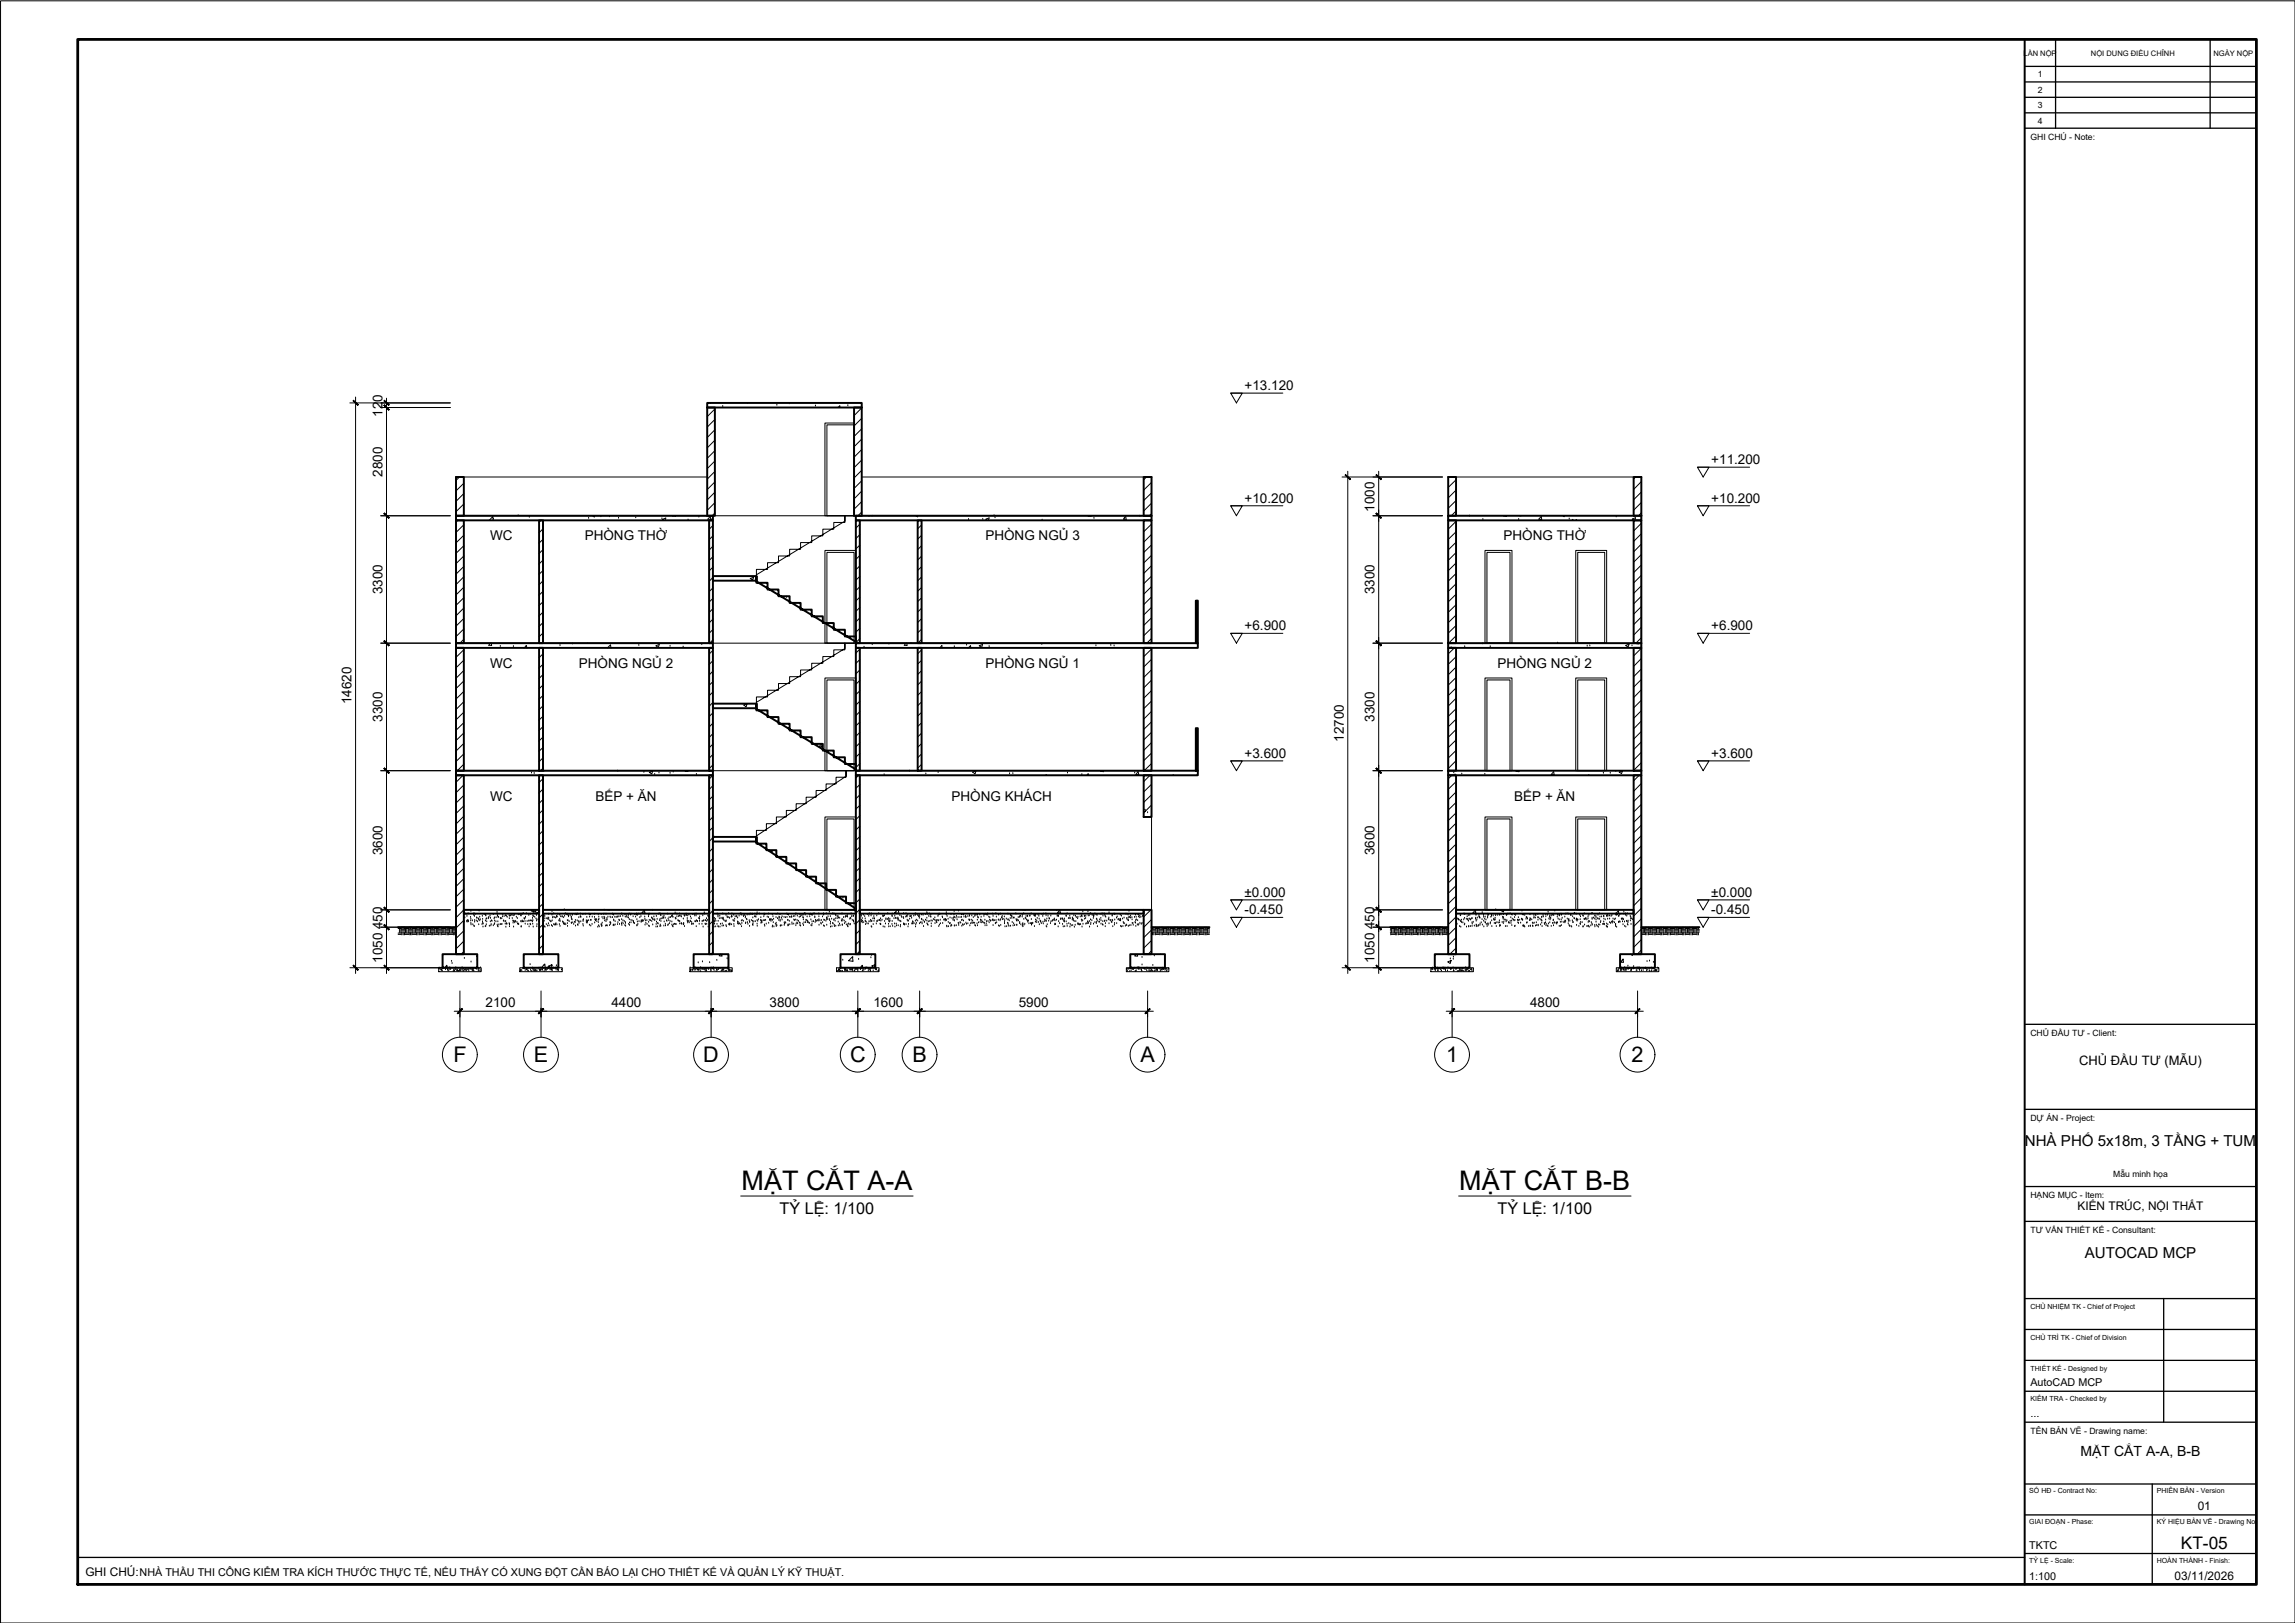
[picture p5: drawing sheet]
<svg xmlns="http://www.w3.org/2000/svg" width="594mm" height="420mm" viewBox="0 0 594 420" stroke-linecap="round" stroke-linejoin="round" font-family="sans-serif">
<defs><g id="words">
<g font-size="7">
<text x="192" y="308">MẶT CẮT A-A</text>
<text x="377.8" y="308">MẶT CẮT B-B</text>
</g>
<g font-size="5.6">
<text x="117.4" y="275">F</text>
<text x="138.2" y="275">E</text>
<text x="182" y="275">D</text>
<text x="220.1" y="275">C</text>
<text x="236.2" y="275">B</text>
<text x="295.2" y="275">A</text>
<text x="374.3" y="275">1</text>
<text x="422.3" y="275">2</text>
</g>
<text font-size="4.5" x="564.5" y="401">KT-05</text>
<g font-size="4.2">
<text x="201.8" y="314.2">TỶ LỆ: 1/100</text>
<text x="387.7" y="314.2">TỶ LỆ: 1/100</text>
</g>
<g font-size="3.9">
<text x="524.1" y="296.7">NHÀ PHỐ 5x18m, 3 TẦNG + TUM</text>
<text x="539.6" y="325.7">AUTOCAD MCP</text>
</g>
<text font-size="3.6" x="538.6" y="377">MẶT CẮT A-A, B-B</text>
<g font-size="3.5">
<text x="322.2" y="101">+13.120</text>
<text x="99" y="107.9" transform="rotate(-90 99 107.9)">120</text>
<text x="99" y="123.4" transform="rotate(-90 99 123.4)">2800</text>
<text x="443" y="120.2">+11.200</text>
<text x="322.2" y="130.2">+10.200</text>
<text x="443" y="130.2">+10.200</text>
<text x="355.8" y="132.5" transform="rotate(-90 355.8 132.5)">1000</text>
<text x="126.9" y="139.9">WC</text>
<text x="151.4" y="139.9">PHÒNG THỜ</text>
<text x="255.1" y="139.9">PHÒNG NGỦ 3</text>
<text x="389.2" y="139.9">PHÒNG THỜ</text>
<text x="99" y="153.9" transform="rotate(-90 99 153.9)">3300</text>
<text x="355.8" y="153.9" transform="rotate(-90 355.8 153.9)">3300</text>
<text x="322.2" y="163.2">+6.900</text>
<text x="443" y="163.2">+6.900</text>
<text x="126.9" y="172.8">WC</text>
<text x="149.8" y="172.8">PHÒNG NGỦ 2</text>
<text x="255.1" y="172.8">PHÒNG NGỦ 1</text>
<text x="387.7" y="172.8">PHÒNG NGỦ 2</text>
<text x="91" y="182.4" transform="rotate(-90 91 182.4)">14620</text>
<text x="99" y="186.9" transform="rotate(-90 99 186.9)">3300</text>
<text x="347.8" y="192" transform="rotate(-90 347.8 192)">12700</text>
<text x="355.8" y="186.9" transform="rotate(-90 355.8 186.9)">3300</text>
<text x="322.2" y="196.2">+3.600</text>
<text x="443" y="196.2">+3.600</text>
<text x="126.9" y="207.3">WC</text>
<text x="154.1" y="207.3">BẾP + ĂN</text>
<text x="246.3" y="207.3">PHÒNG KHÁCH</text>
<text x="392" y="207.3">BẾP + ĂN</text>
<text x="99" y="221.4" transform="rotate(-90 99 221.4)">3600</text>
<text x="355.8" y="221.4" transform="rotate(-90 355.8 221.4)">3600</text>
<text x="322.2" y="232.2">±0.000</text>
<text x="443" y="232.2">±0.000</text>
<text x="322.2" y="236.7">-0.450</text>
<text x="443" y="236.7">-0.450</text>
<text x="99" y="240.6" transform="rotate(-90 99 240.6)">450</text>
<text x="355.8" y="240.6" transform="rotate(-90 355.8 240.6)">450</text>
<text x="99" y="249.3" transform="rotate(-90 99 249.3)">1050</text>
<text x="355.8" y="249.3" transform="rotate(-90 355.8 249.3)">1050</text>
<text x="125.7" y="260.7">2100</text>
<text x="158.3" y="260.7">4400</text>
<text x="199.2" y="260.7">3800</text>
<text x="226.1" y="260.7">1600</text>
<text x="263.7" y="260.7">5900</text>
<text x="396.1" y="260.7">4800</text>
</g>
<text font-size="3.4" x="538.2" y="275.7">CHỦ ĐẦU TƯ (MẪU)</text>
<g font-size="3.1">
<text x="537.8" y="313.2">KIẾN TRÚC, NỘI THẤT</text>
<text x="568.9" y="391">01</text>
<text x="22.1" y="407.9">GHI CHÚ:NHÀ THẦU THI CÔNG KIỂM TRA KÍCH THƯỚC THỰC TẾ, NẾU THẤY CÓ XUNG ĐỘT CẦN BÁO LẠI CHO THIẾT KẾ VÀ QUẢN LÝ KỸ THUẬT.</text>
<text x="562.9" y="409">03/11/2026</text>
</g>
<g font-size="2.8">
<text x="525.6" y="358.8">AutoCAD MCP</text>
<text x="525.6" y="366.8">...</text>
<text x="525.3" y="401">TKTC</text>
<text x="525.3" y="409">1:100</text>
</g>
<g font-size="2.2">
<text x="527.5" y="20">1</text>
<text x="527.5" y="24">2</text>
<text x="527.5" y="28">3</text>
<text x="527.5" y="32">4</text>
<text x="525.6" y="36.2">GHI CHÚ - Note:</text>
<text x="525.6" y="268.2">CHỦ ĐẦU TƯ - Client:</text>
<text x="525.6" y="290.2">DỰ ÁN - Project:</text>
<text x="547" y="304.7">Mẫu minh họa</text>
<text x="525.6" y="310.2">HẠNG MỤC - Item:</text>
<text x="525.6" y="319.2">TƯ VẤN THIẾT KẾ - Consultant:</text>
<text x="525.6" y="371.2">TÊN BẢN VẼ - Drawing name:</text>
</g>
<g font-size="2">
<text x="523.8" y="14.4">LẦN NỘP</text>
<text x="541.2" y="14.4">NỘI DUNG ĐIỀU CHỈNH</text>
<text x="573" y="14.4">NGÀY NỘP</text>
</g>
<g font-size="1.8">
<text x="525.6" y="338.8">CHỦ NHIỆM TK - Chief of Project</text>
<text x="525.6" y="346.8">CHỦ TRÌ TK - Chief of Division</text>
<text x="525.6" y="354.8">THIẾT KẾ - Designed by</text>
<text x="525.6" y="362.8">KIỂM TRA - Checked by</text>
<text x="525.3" y="386.6">SỐ HĐ - Contract No:</text>
<text x="558.3" y="386.6">PHIÊN BẢN - Version</text>
<text x="525.3" y="394.6">GIAI ĐOẠN - Phase:</text>
<text x="558.3" y="394.6">KÝ HIỆU BẢN VẼ - Drawing No</text>
<text x="525.3" y="404.6">TỶ LỆ - Scale:</text>
<text x="558.3" y="404.6">HOÀN THÀNH - Finish:</text>
</g>
</g></defs>
<!-- layer: A-ELEV -->
<g fill="none" stroke="#000" stroke-width=".26">
<path d="M214.1 110h7v23.5h-7zM221.1 109.5h-7.6v24M118 123.5h65.1M140.6 134.7v31.8M183.6 134.7v31.8M222.6 134.7v31.8M223.1 123.5h75M374.9 123.5h50M374.9 133.5v102M424.9 133.5v102M195.8 147.4h2.9v-1.7h2.8v-1.8h2.9v-1.7h2.8v-1.7h2.9v-1.8h2.9v-1.7h2.8v-1.7h2.9v-1.8v1.4l-22.9 13.9v.3zM213.5 142.5h8v24h-8z"/>
<path d="M214.1 143h7v23.5h-7zM384.4 142.5h7v24h-7zM384.9 143h6v23.5h-6zM407.9 142.5h8v24h-8zM408.4 143h7v23.5h-7zM118 166.5v-33h180.1v33h-157.5M140.6 166.5h-22.6v33M140.6 167.7v31.8M183.6 167.7v31.8M213.5 175.5h8v24h-8zM214.1 176h7v23.5h-7zM222.6 167.7v31.8"/>
<path d="M298.1 167.7v31.8h-157.5M384.4 175.5h7v24h-7zM384.9 176h6v23.5h-6zM407.9 175.5h8v24h-8zM408.4 176h7v23.5h-7zM140.6 199.5h-22.6v36M195.8 180.4h2.9v-1.7h2.8v-1.7h2.9v-1.8h2.8v-1.8h2.9v-1.7h2.9v-1.7h2.8v-1.8h2.9v-1.7v1.4l-22.9 13.9v.4zM140.6 200.7v34.8M183.6 200.7v34.8M195.8 215h2.6v-1.8h2.6v-1.7h2.6v-1.7h2.5v-1.7h2.6v-1.7h2.6v-1.8h2.5v-1.7h2.6v-1.7h2.6v-1.7v1.5l-23.2 15.4v.3zM213.5 211.5h8v24h-8zM214.1 212h7v23.5h-7z"/>
<path d="M222.6 200.7v34.8M298.1 200.7v34.8M384.4 211.5h7v24h-7zM384.9 212h6v23.5h-6zM407.9 211.5h8v24h-8zM408.4 212h7v23.5h-7zM113.6 250.5h11v1h-11zM134.5 250.5h11.1v1h-11.1zM178.6 250.5h10.9v1h-10.9zM216.5 250.5h11.1v1h-11.1zM291.6 250.5h11v1h-11zM370.4 250.5h11v1h-11z"/>
<path d="M418.4 250.5h11v1h-11z"/>
</g>
<!-- layer: A-SECT -->
<g fill="none" stroke="#000" stroke-width=".51">
<path d="M183.1 104.3v1.2h40v28h-2v-28h2v-1.2zM183.1 105.5h2v28h-2zM118 134.7h2.1v31.8h-2.1zM118 123.5h2.1v10h-2.1zM118 133.5h66.5v1.2h-66.5zM139.5 134.7h1.1v31.8h-1.1zM183.6 134.7h.9v31.8h-.9zM221.5 134.7h1.1v31.8h-1.1zM221.5 133.5h76.6v1.2h-76.6zM237.5 134.7h1.1v31.8h-1.1zM296.1 134.7h2v31.8h-2zM296.1 123.5h2v10h-2z"/>
<path d="M374.9 134.7h2v31.8h-2zM374.9 123.5h2v10h-2zM374.9 133.5v1.2h50v-1.2M374.9 133.5h50M422.9 134.7h2v31.8h-2zM422.9 133.5v-10h2v10M184.5 149.1h11.3v1.2h-11.3zM195.8 149.1v1.8h2.9v1.7h2.8v1.7h2.9v1.8h2.8v1.7h2.9v1.8h2.9v1.7h2.8v1.7h2.9v1.8h2.8v1.7v-.3l-25.7-15.7zM309.6 155.5h.5v11h-.5zM118 167.7h2.1v31.8h-2.1zM118 166.5h66.5v1.2h-66.5zM139.5 167.7h1.1v31.8h-1.1z"/>
<path d="M183.6 167.7h.9v31.8h-.9zM221.5 167.7h1.1v31.8h-1.1zM221.5 166.5h88.6v1.2h-88.6zM237.5 167.7h1.1v31.8h-1.1zM296.1 167.7h2v31.8h-2zM374.9 167.7h2v31.8h-2zM374.9 166.5h50v1.2h-50zM422.9 167.7h2v31.8h-2zM118 199.5h66.5v1.2h-66.5zM184.5 182.2h11.3v1.1h-11.3zM195.8 182.2v1.7h2.9v1.7h2.8v1.8h2.9v1.7h2.8v1.7h2.9v1.8h2.9v1.7h2.8v1.7h2.9v1.8h2.8v1.7v-.3l-25.7-15.6zM221.5 199.5h88.6v1.2h-88.6z"/>
<path d="M309.6 188.5h.5v11h-.5zM374.9 199.5h50v1.2h-50zM118 200.7h2.1v46.3h-2.1zM139.5 200.7h1.1v46.3h-1.1zM183.6 200.7h.9v46.3h-.9zM184.5 216.7h11.3v1.1h-11.3zM195.8 216.7v1.7h2.6v1.7h2.6v1.7h2.6v1.7h2.5v1.8h2.6v1.6h2.6v1.8h2.5v1.7h2.6v1.7h2.6v1.7h2.5v1.7v-.3l-25.7-17.1zM221.5 200.7h1.1v46.3h-1.1zM296.1 200.7h2v10.8h-2zM374.9 200.7h2v46.3h-2zM422.9 200.7h2v46.3h-2zM120.1 235.5h19.4v1h-19.4z"/>
<path d="M140.6 235.5h43v1h-43zM184.5 235.5h37v1h-37zM222.6 235.5h73.5v1h-73.5zM296.1 235.5h2v11.5h-2zM376.9 235.5h46v1h-46zM114.6 247h8.9v3.5h-8.9zM135.6 247h8.9v3.5h-8.9zM179.5 247h9.1v3.5h-9.1zM217.6 247h9v3.5h-9zM292.6 247h9v3.5h-9zM371.4 247h9v3.5h-9zM419.4 247h9v3.5h-9z"/>
</g>
<!-- layer: A-SECT-PATT -->
<g fill="none" stroke="#000" stroke-width=".26">
<path d="M184 104.5h.1M185.1 116.7l-2 2M185.1 105.9l-2 2M185.1 114l-2 2M185.1 108.6l-2 2M185.1 111.3l-2 2M185.1 119.3l-2 2M187.1 105.2h.1M193.5 104.4h.1M201.1 104.9h.1M204.3 104.5h.1M211.1 105.1h.1"/>
<path d="M216.9 105.5l.5-.5v.5M219.5 105h.1M223.1 116.4l-2 2M223.1 108.3l-2 2M223.1 105.6l-2 2M223.1 111l-2 2M223.1 113.7l-2 2M223.1 119.1l-2 2M118.5 134.7l-.5 .5M118.9 123.5l-.9 .9M120.1 133.2l-.4 .3M120.1 135.8l-2.1 2"/>
<path d="M120.1 138.6l-2.1 1.9M120.1 125.1l-2.1 2M120.1 127.8l-2.1 2M120.1 130.5l-2.1 2M126.6 134.7l1-1v1M127.7 134.4h.1M134.1 133.5h.1M137 133.9h.1M140.1 134.7l-.6 .5M140.6 136.9l-1.1 1M140.6 139.6l-1.1 1M152.4 134.2h.1"/>
<path d="M153.3 133.5l.6 .4 .1-.4M155.5 133.8h.1M157.8 133.8h.1M160.1 134.2h.1M164.6 134h.1M171.3 134.3h.1M171.8 134.7l-.3-.2 .9-.4-.3 .6M174.2 133.5l.7 .1v-.1M178.1 134.6h.1M180.9 133.9h.1M183.9 133.6l.1 .9-.8-.1zM184.2 134.6h.1"/>
<path d="M184.5 138.7l-.9 1M184.5 136l-.9 1M185.1 124.8l-2 1.9M185.1 130.1l-2 2M185.1 122l-2 2M185.1 127.4l-2 2M185.1 132.8l-.7 .7M222.6 135.7l-1.1 1M222.6 138.4l-1.1 1M223.1 121.8l-2 1.9M223.1 129.8l-2 2M223.1 124.5l-2 1.9"/>
<path d="M223.1 127.1l-2 2.1M223.1 132.5l-1 1M224.9 133.7h.1M225.7 133.6h.1M237 133.5l.5 .3 .1-.3M238.6 135.9l-1.1 1M238.6 138.6l-1.1 1M250.7 134.5h.1M254.4 134.5h.1M255.6 134.7l-.4-.3 .8-.3-.2 .6M257.3 133.5h.1M257.6 134h.1"/>
<path d="M269.8 134.7h.1M281.7 133.5l.7 .2v-.2M283.2 134.2h.1M291.1 134.2h.1M291.4 133.7l.2 .8-.8-.1zM295 133.6h.1M296.3 134.7l-.2 .3M296.8 123.5l-.7 .7M298.1 138.3l-2 2.1M298.1 133l-.6 .5M298.1 135.7l-2 2M298.1 124.9l-2 2"/>
<path d="M298.1 127.6l-2 2M298.1 130.3l-2 2M376.9 135l-2 2M376.9 137.7l-2 2M376.9 124.2l-2 2M376.9 126.9l-2 2M376.9 129.6l-2 2M376.9 132.3l-1.2 1.2M380.4 133.6h.1M383.9 134.5h.1M389.3 133.5l.7 .2-.1-.2M393.1 134.5h.1"/>
<path d="M393.3 133.5h.4M399 133.7l.1 .8-.8-.1zM404.5 133.5l.4 .3 .1-.3M406.2 134.4h.1M406.9 134.7l.2-.2 .1 .2M407.9 134.7l.2-.2v.2M418.4 133.8h.1M423 134.7l-.1 .1M423 134.7l-.5-.3 .9-.4-.2 .7M423.4 123.5l-.5 .5M424.9 135.5l-2 2M424.9 138.2l-2 2"/>
<path d="M424.9 124.7l-2 2M424.9 127.4l-2 2M424.9 130.1l-2 2M424.9 132.8l-.7 .7M120.1 141.3l-2.1 2M120.1 143.9l-2.1 2M120.1 146.6l-2.1 2M120.1 149.3l-2.1 2M120.1 152l-2.1 2M120.1 154.7l-2.1 2M120.1 157.4l-2.1 2M140.6 153.1l-1.1 1"/>
<path d="M140.6 145l-1.1 1M140.6 142.3l-1.1 1M140.6 147.7l-1.1 1M140.6 150.4l-1.1 1M140.6 155.8l-1.1 1M140.6 158.5l-1.1 1M184.5 154.9l-.9 1M184.5 152.2l-.9 1M184.5 141.4l-.9 1M184.5 144.1l-.9 1M184.5 146.8l-.9 1M184.5 149.5l-.9 1"/>
<path d="M184.5 157.6l-.9 1M194.2 149.8l.9-.4-.3 .8zM202.5 154.6l.1 .1M203.6 154.6h.1M204.4 154.8h.1M222.6 160l-1.1 1M222.6 141.1l-1.1 1M222.6 143.8l-1.1 1M222.6 146.5l-1.1 1M222.6 149.2l-1.1 1M222.6 151.9l-1.1 1M222.6 154.6l-1.1 1"/>
<path d="M222.6 157.3l-1.1 1M238.6 152.1l-1.1 1M238.6 144l-1.1 1M238.6 157.4l-1.1 1.1M238.6 141.3l-1.1 1M238.6 149.4l-1.1 1M238.6 146.7l-1.1 1M238.6 154.8l-1.1 .9M298.1 146.4l-2 2.1M298.1 141.1l-2 1.9M298.1 143.8l-2 2M298.1 149.1l-2 2"/>
<path d="M298.1 151.8l-2 2M298.1 154.5l-2 2M298.1 157.2l-2 2M298.1 159.9l-2 2M376.9 140.4l-2 2M376.9 143l-2 2.1M376.9 145.8l-2 1.9M376.9 148.5l-2 2M376.9 151.1l-2 2M376.9 153.8l-2 2M376.9 156.5l-2 2M376.9 159.2l-2 2"/>
<path d="M424.9 151.6l-2 2M424.9 157l-2 2M424.9 140.8l-2 2.1M424.9 143.6l-2 1.9M424.9 146.3l-2 2M424.9 148.9l-2 2M424.9 154.3l-2 2M424.9 159.7l-2 2M120.1 168.2l-2.1 2M120.1 170.9l-2.1 2M120.1 173.6l-2.1 2M120.1 176.3l-2.1 2"/>
<path d="M120.1 179l-2.1 2M120.1 160.1l-2.1 2M120.1 162.8l-2.1 2M120.1 165.5l-1 1M127 166.5l-.5 .5 .8 .1-.1-.6M129.5 167.3h.1M132.9 167.4h.1M135.7 167.7l.5-.6 .2 .6M140.6 161.2l-1.1 1M140.6 169.2l-1.1 1.1M140.6 172l-1.1 .9M140.6 174.6l-1.1 1"/>
<path d="M140.6 177.3l-1.1 1M140.6 163.9l-1.1 .9M145 167.1h.1M148.1 166.7h.1M152 166.5h.2M157.2 167.7l.8-.8 .1 .8M165.4 167.1h.1M169.8 167.2l.9-.4-.3 .8zM173.5 167.3h.1M176.8 167.5h.1M181.7 166.9h.1M184.5 160.3l-.9 .9"/>
<path d="M184.5 168.4l-.9 .9M184.5 176.4l-.9 1M184.5 171l-.9 1M184.5 173.7l-.9 1.1M184.5 179.1l-.9 1M184.5 162.9l-.9 1.1M184.5 165.7l-.8 .8M212.9 160.8h.1M215.6 162.5h.1M222.6 168.1l-1.1 1M222.6 170.8l-1.1 .9M222.6 173.4l-1.1 1.1"/>
<path d="M222.6 176.1l-1.1 1.1M222.6 178.9l-1.1 .9M222.6 162.7l-1.1 1M222.6 165.4l-1.1 1M223.7 167.6h.1M225.8 166.9h.1M230.1 166.8h.1M234.5 166.5l-.4 .5 .7 .1-.1-.6M235.8 166.5h.1M238.6 168.2l-1.1 1M238.6 176.3l-1.1 1M238.6 160.1l-1.1 1.1"/>
<path d="M238.6 165.5l-1 1M238.6 173.6l-1.1 1M238.6 170.9l-1.1 1M238.6 179l-1.1 1M238.6 162.9l-1.1 .9M243.8 167.1l.1 .6M243.8 167.1l-.5 .6M247 167.4h.1M250.2 167h.1M250.7 167.7l.5-.6 .1 .6M253.5 167.2l.9-.4-.3 .8zM256 167.4h.1"/>
<path d="M269.7 166.8h.1M283.7 167.2h.1M287.5 167.1h.1M288.4 167.2h.1M298.1 168l-2 2M298.1 170.7l-2 2M298.1 173.4l-2 2M298.1 176.1l-2 2M298.1 178.8l-2 2M298.1 162.6l-2 2M298.1 165.3l-1.2 1.2M375.6 167.7h.1"/>
<path d="M376.5 167.7l-1.6 1.6M376.9 170l-2 2M376.9 172.7l-2 2M376.9 175.4l-2 2M376.9 178.1l-2 2M376.9 161.9l-2 2M376.9 164.6l-1.9 1.9M379.2 167.4h.1M383.8 166.7h.1M385.6 166.6h.1M385.8 167.4h.1M403.2 166.5h.1"/>
<path d="M410.9 167.3h.1M411.5 167.2h.1M420.8 167.1l.9-.3-.3 .7zM422.5 167.2h.1M423.1 166.5l1.1 .2v-.2M424.9 167.8l-2 2M424.9 170.5l-2 2M424.9 173.2l-2 2M424.9 175.9l-2 2M424.9 178.6l-2 2M424.9 162.4l-2 2M424.9 165.1l-1.4 1.4"/>
<path d="M120.1 181.7l-2.1 2M120.1 184.4l-2.1 2M120.1 187.1l-2.1 2M120.1 189.7l-2.1 2M120.1 192.4l-2.1 2M120.1 195.2l-2.1 1.9M120.1 197.8l-1.7 1.7M140.6 182.7l-1.1 1M140.6 190.8l-1.1 1M140.6 198.9l-.7 .6M140.6 180l-1.1 1M140.6 185.4l-1.1 1"/>
<path d="M140.6 188.1l-1.1 1M140.6 193.5l-1.1 1M140.6 196.2l-1.1 1M140.8 199.7h.1M159.9 199.6h.1M166.7 199.9h.1M168.1 199.9l.9-.3-.3 .8zM174.3 199.9h.1M177.5 199.5l-.2 .2h.8v-.2M184.5 184.5l-.9 1M184.5 192.6l-.9 1M184.5 181.8l-.9 1"/>
<path d="M184.5 187.2l-.9 1M184.5 189.9l-.9 1M184.5 195.3l-.9 1M184.5 198l-.9 1M192.1 182.2h.7M192.5 182.5l.9-.3-.3 .8zM212.7 192.6l.1 .8-.8-.1zM214.3 194.6h.1M222.6 184.2l-1.1 1.1M222.6 192.3l-1.1 1M222.6 181.5l-1.1 1M222.6 186.9l-1.1 1"/>
<path d="M222.6 189.6l-1.1 1M222.6 195l-1.1 1M222.6 197.7l-1.1 1M235.5 199.6h.1M238.6 189.8l-1.1 1M238.6 195.2l-1.1 1M238.6 197.9l-1.1 1M238.6 181.7l-1.1 1M238.6 184.4l-1.1 1M238.6 187.1l-1.1 1M238.6 192.5l-1.1 1M242.8 200h.1"/>
<path d="M251.8 199.9l.9-.3-.3 .7zM285 199.5l-.1 .2 .8 .1-.1-.3M294.6 199.8l.2 .8-.8-.1zM298.1 181.5l-2 2M298.1 184.2l-2 2M298.1 186.9l-2 1.9M298.1 189.6l-2 2M298.1 192.2l-2 2.1M298.1 194.9l-2 2M298.1 197.7l-1.9 1.8M376.9 180.8l-2 2M376.9 183.5l-2 2"/>
<path d="M376.9 186.2l-2 2M376.9 188.8l-2 2.1M376.9 191.6l-2 1.9M376.9 194.3l-2 2M376.9 196.9l-2 2.1M392.6 199.5l-.2 .2 .8 .1v-.3M402.2 199.8l.1 .8-.8-.1zM418.3 199.7h.1M419.1 199.9l.9-.4-.3 .8zM424.9 181.3l-2 2M424.9 184l-2 2M424.9 186.6l-2 2.1"/>
<path d="M424.9 189.4l-2 1.9M424.9 192.1l-2 2M424.9 194.7l-2 2.1M424.9 197.4l-2 2M119.9 200.7l-1.9 1.8M120.1 203.2l-2.1 2M120.1 205.9l-2.1 2M120.1 208.6l-2.1 2M120.1 211.3l-2.1 2M120.1 214l-2.1 2M120.1 216.7l-2.1 2M120.1 219.4l-2.1 2"/>
<path d="M137.6 200.1h.1M138.3 200.2h.1M140.6 207l-1.1 1M140.6 215.1l-1.1 1M140.6 201.6l-1.1 1M140.6 204.3l-1.1 1M140.6 209.7l-1.1 1M140.6 212.3l-1.1 1.1M140.6 217.8l-1.1 .9M169.5 200.5h.1M170.6 200.1h.1M173.5 200.2h.1"/>
<path d="M180.3 200.5h.1M184.5 200.7l-.9 1M184.5 203.4l-.9 1M184.5 206.1l-.9 1M184.5 208.8l-.9 1M184.5 211.5l-.9 1M184.5 214.2l-.9 .9M184.5 216.8l-.9 1M184.5 219.5l-.9 1.1M184.9 216.7h.1M222.3 200.7l-.8 .7M222.6 203.1l-1.1 1"/>
<path d="M222.6 205.8l-1.1 1M222.6 208.5l-1.1 1M222.6 211.2l-1.1 1M222.6 213.9l-1.1 1M222.6 216.6l-1.1 1M222.6 219.2l-1.1 1.1M228.9 200.6h.1M239.7 200.4h.1M261.3 200.3h.1M262.2 200.3h.1M270.6 200.7l.3-.1v.1M276.3 200.1h.1"/>
<path d="M280 200.5h.1M281.3 200.7l.4-.4v.4M293.7 200.1h.1M296.2 209.5l-.1 .2M296.4 209.5l.1 .6h-.4M297.1 210.4h.1M297.7 200.7l-1.6 1.7M298.1 203l-2 2M298.1 205.7l-2 2M298.1 208.4l-2 2M298.1 211.1l-.4 .4M303.6 200.7h.2"/>
<path d="M374.9 200.5v.2M375.8 200.7l-.9 .9M376.3 200.1h.1M376.7 200.6h.1M376.9 202.4l-2 1.9M376.9 205l-2 2.1M376.9 207.7l-2 2M376.9 210.4l-2 2M376.9 213.1l-2 2M376.9 215.8l-2 2M376.9 218.5l-2 2M378.4 200.4h.1"/>
<path d="M384.4 200.4h.1M411.2 200.7h.1M415.1 200.2h.1M416.8 200.2h.1M424.3 200.7l-1.4 1.4M424.9 202.8l-2 2.1M424.9 205.5l-2 2M424.9 208.2l-2 2M424.9 210.9l-2 2M424.9 213.6l-2 2M424.9 216.3l-2 2M424.9 219l-2 2"/>
<path d="M120.1 222.1l-2.1 2M120.1 224.8l-2.1 2M120.1 227.5l-2.1 2M120.1 230.2l-2.1 2M120.1 232.9l-2.1 2M120.1 235.5l-2.1 2.1M120.1 238.3l-2.1 1.9M120.1 236.7h.1M120.2 238.6h.1M120.3 236.5h.1M120.3 237.6h.1M120.6 236.7h.1"/>
<path d="M120.8 238.5h.1M120.9 237.2h.1M120.9 238.7h.1M120.9 238.4h.1M121.1 238.3h.1M121.2 236.6h.1M121.2 238.4h.1M121.3 238.6h.1M121.8 237.5h.1M121.8 238.4h.1M121.9 235.9h.1M121.9 238h.1"/>
<path d="M121.9 239.1h.1M121.9 239.4h.1M122.3 238.4h.1M122.4 239.4h.1M122.6 236.9h.1M122.7 239.7h.1M122.7 236.5h.1M122.8 239.9h.1M122.8 237.2h.1M122.9 238.7h.1M122.9 238.3h.1M123 236.7h.1"/>
<path d="M123.3 238.4h.1M123.4 237.6h.1M123.5 237.7h.1M123.6 238.6h.1M123.9 237.9h.1M123.9 239.4h.1M123.9 238.2h.1M124 235.8h.1M124.2 237.4h.1M124.2 238.4h.1M124.3 238.1h.1M124.8 239.4h.1"/>
<path d="M124.9 237.2h.1M124.9 238.6h.1M124.9 238h.1M124.9 239.1h.1M125 240h.1M125.1 239.2h.1M125.4 236.7h.1M125.6 239.9h.1M125.7 238.4h.1M125.7 237h.1M125.7 239.8h.1M125.8 237.1h.1"/>
<path d="M125.8 238h.1M125.9 239.4h.1M126 237.9h.1M126 238.6h.1M126.4 237.8h.1M126.5 237.7h.1M126.5 237.4h.1M126.7 239.8h.1M126.8 237.2h.1M126.9 238.6h.1M127 237.7h.1M127.1 239.7h.1"/>
<path d="M127.1 239.4h.1M127.2 238.4h.1M127.4 238.5h.1M127.7 239.6h.1M127.7 236.7h.1M127.9 237.9h.1M127.9 239.4h.1M128 237.6h.1M128 238.4h.1M128 239.1h.1M128.4 238.6h.1M128.4 237.6h.1"/>
<path d="M128.7 236.2h.1M128.7 239.5h.1M128.7 237h.1M128.8 237.2h.1M128.8 239.8h.1M128.9 238.6h.1M128.9 237.4h.1M128.9 239.9h.1M129 237.5h.1M129.1 239.4h.1M129.5 239.4h.1M129.5 237.7h.1"/>
<path d="M129.6 237.9h.1M129.7 239.4h.1M129.9 237.8h.1M129.9 239.3h.1M130.1 237.3h.1M130.1 236.7h.1M130.3 238.5h.1M130.4 238.4h.1M130.5 237.3h.1M130.7 238.6h.1M130.8 239.2h.1M130.9 237.1h.1"/>
<path d="M130.9 238.5h.1M131.1 237.2h.1M131.1 239.1h.1M131.2 239.2h.1M131.2 239.3h.1M131.3 237.4h.1M131.8 239.1h.1M131.8 237.1h.1M131.8 237.8h.1M131.9 239.3h.1M131.9 239.4h.1M131.9 239.9h.1"/>
<path d="M131.9 237.2h.1M132.1 237.1h.1M132.5 236.7h.1M132.5 237h.1M132.6 237.8h.1M132.8 238.4h.1M132.8 239h.1M132.9 237.1h.1M132.9 238.5h.1M132.9 240h.1M133.1 238.6h.1M133.2 236.9h.1"/>
<path d="M133.2 238.9h.1M133.4 238.5h.1M133.5 238.6h.1M133.7 237.4h.1M133.8 238.8h.1M133.9 237.8h.1M134 239.2h.1M134.2 236.8h.1M134.2 239.2h.1M134.3 239.4h.1M134.5 236.8h.1M134.8 237.1h.1"/>
<path d="M134.8 238.5h.1M134.9 240h.1M134.9 238.7h.1M134.9 236.7h.1M134.9 237.1h.1M134.9 239.9h.1M135.2 236.7h.1M135.2 238.4h.1M135.3 238.6h.1M135.4 236.5h.1M135.5 238.6h.1M135.7 237.8h.1"/>
<path d="M135.8 238h.1M135.9 237.7h.1M135.9 238.5h.1M135.9 239.2h.1M136 237.4h.1M136.2 236.5h.1M136.5 238.5h.1M136.6 239.4h.1M136.9 237h.1M136.9 238.5h.1M136.9 238.4h.1M137 239.9h.1"/>
<path d="M137.2 239.3h.1M137.3 236.7h.1M137.3 238.4h.1M137.3 239.4h.1M137.6 238.4h.1M137.9 237.7h.1M137.9 238.6h.1M137.9 239.2h.1M137.9 238.3h.1M137.9 237.2h.1M138 240h.1M138.1 237.3h.1"/>
<path d="M138.1 235.5l-.6 .3 .6 .4 .2-.7M138.4 237.4h.1M138.7 237.9h.1M138.9 237h.1M138.9 235.5l-.5 .6 1.1 .2-.1-.8M138.9 238.4h.1M139 239.9h.1M139 238.1h.1M139 239.4h.1M139.4 238.1h.1M139.5 238.6h.1M140.6 223.1l-1.1 1.1"/>
<path d="M140.6 220.4l-1.1 1M140.6 225.8l-1.1 1M140.6 228.5l-1.1 1M140.6 231.2l-1.1 1M140.6 233.9l-1.1 1M140.6 236.6l-1.1 1M140.6 239.3l-1.1 1M140.7 239.9h.1M140.8 237.4h.1M140.8 237h.1M140.9 238.5h.1M140.9 239.9h.1"/>
<path d="M141 237.9h.1M141 237.2h.1M141.4 237.8h.1M141.4 239.4h.1M141.7 239.7h.1M141.8 237.9h.1M141.9 237.7h.1M141.9 238h.1M142 239.1h.1M142 236.7h.1M142 237.7h.1M142.1 239.7h.1"/>
<path d="M142.3 238.4h.1M142.6 238.6h.1M142.8 239.6h.1M142.9 236h.1M142.9 236.9h.1M142.9 238.4h.1M143 239.9h.1M143.1 237.6h.1M143.1 237.4h.1M143.3 236.6h.1M143.4 239.4h.1M143.5 237.5h.1"/>
<path d="M143.5 239.5h.1M143.8 239.5h.1M143.8 239.4h.1M143.8 237.7h.1M143.9 239.1h.1M144.1 237.4h.1M144.1 237.2h.1M144.2 239.4h.1M144.2 237.4h.1M144.4 236.7h.1M144.7 238.4h.1M144.8 239.4h.1"/>
<path d="M144.9 236.9h.1M144.9 238h.1M144.9 238.3h.1M145 239.8h.1M145 238.6h.1M145.1 237.3h.1M145.5 237.3h.1M145.5 237.4h.1M145.6 238.7h.1M145.8 238.8h.1M145.9 239.2h.1M145.9 237.6h.1"/>
<path d="M145.9 239.1h.1M146.1 235.5h.1M146.1 237.2h.1M146.1 239.4h.1M146.2 239.1h.1M146.4 236.6h.1M146.4 239.4h.1M146.5 236.7h.1M146.7 236.7h.1M146.8 236.9h.1M146.9 238.3h.1M146.9 239.1h.1"/>
<path d="M146.9 239.8h.1M147 238.4h.1M147.2 237.1h.1M147.2 237.3h.1M147.3 238.6h.1M147.6 237h.1M147.9 237.6h.1M147.9 238.9h.1M147.9 237.4h.1M147.9 239.1h.1M147.9 238h.1M148.1 238.1h.1"/>
<path d="M148.2 236.9h.1M148.3 238.9h.1M148.5 239.3h.1M148.7 238.8h.1M148.9 236.8h.1M148.9 238.8h.1M148.9 238.3h.1M149 239.7h.1M149.1 236.7h.1M149.2 236.8h.1M149.4 238.4h.1M149.5 236.6h.1"/>
<path d="M149.5 239.4h.1M149.6 236.7h.1M149.6 239.6h.1M149.7 238.6h.1M149.8 237.6h.1M149.9 239.1h.1M149.9 238.7h.1M150.2 237.3h.1M150.3 236.6h.1M150.3 237.4h.1M150.3 238.6h.1M150.4 237.4h.1"/>
<path d="M150.9 236.8h.1M150.9 239.3h.1M150.9 238.3h.1M150.9 238.5h.1M151 239.7h.1M151 238.1h.1M151.5 236.7h.1M151.8 238.4h.1M151.8 238.8h.1M151.9 237.5h.1M151.9 239h.1M151.9 238.9h.1"/>
<path d="M152 238.4h.1M152.1 238.6h.1M152.4 238.3h.1M152.5 236.7h.1M152.6 239.5h.1M152.6 237.4h.1M152.7 236.8h.1M152.8 236.8h.1M152.9 238.3h.1M152.9 239.7h.1M153 238.3h.1M153.3 239.3h.1"/>
<path d="M153.3 237.4h.1M153.9 236.7h.1M153.9 237.5h.1M153.9 238.9h.1M154 238.1h.1M154.1 238.1h.1M154.1 238.4h.1M154.2 238.2h.1M154.4 238.1h.1M154.5 238.6h.1M154.9 236.7h.1M154.9 238.8h.1"/>
<path d="M154.9 238.2h.1M155 239.6h.1M155 237.4h.1M155 238h.1M155.1 239.9h.1M155.6 239.3h.1M155.6 236.7h.1M155.6 239.5h.1M155.8 239.9h.1M155.8 239.6h.1M155.8 237.5h.1M155.9 239h.1"/>
<path d="M156.1 237.9h.1M156.2 236.7h.1M156.4 237.4h.1M156.4 236.5h.2M156.4 235.6h.1M156.5 237.8h.1M156.5 238.4h.1M156.5 237.6h.1M156.8 239.7h.1M156.9 236.7h.1M156.9 238.6h.1M156.9 238.2h.1"/>
<path d="M157 239.6h.1M157.1 237.7h.1M157.2 238.2h.1M157.2 239.7h.1M157.2 235.5l.6 .1M157.4 237.4h.1M157.8 239.6h.1M157.8 235.5v.1M157.9 237.4h.1M157.9 238.8h.1M158 238.9h.1M158 239.3h.1"/>
<path d="M158.1 239h.1M158.1 237.6h.1M158.6 237.5h.1M158.6 236.6h.1M158.7 236.8h.1M158.7 239.6h.1M158.8 236.7h.1M158.8 236.9h.1M158.8 238.2h.1M158.8 239.5h.1M158.9 238.4h.1M158.9 239.6h.1"/>
<path d="M159.1 237.4h.1M159.2 239.4h.1M159.2 238.6h.1M159.5 237.5h.1M159.7 237.4h.1M159.9 239.4h.1M159.9 237.4h.1M159.9 238.8h.1M160.2 237.3h.1M160.2 238.2h.1M160.4 239.3h.1M160.4 238.3h.1"/>
<path d="M160.6 237.3h.1M160.9 236.6h.1M160.9 239.2h.1M160.9 238.1h.1M161 239.6h.1M161 236.6h.1M161 238.9h.1M161.2 237.2h.1M161.3 238.4h.1M161.3 239.1h.1M161.6 238.5h.1M161.8 236.8h.1"/>
<path d="M161.8 239.6h.1M161.9 237.4h.1M161.9 238.8h.1M161.9 239.1h.1M161.9 239.8h.1M162.1 237.4h.1M162.2 237.1h.1M162.5 237.5h.1M162.7 237h.1M162.7 237.7h.1M162.7 239.3h.1M162.9 236.6h.1"/>
<path d="M162.9 238.1h.1M163 239.6h.1M163 238.9h.1M163.3 236.9h.1M163.3 238.9h.1M163.3 236.6h.1M163.3 238.3h.1M163.6 238.4h.1M163.9 237.3h.1M164 238.8h.1M164 238.5h.1M164.1 239h.1"/>
<path d="M164.2 239.1h.1M164.3 236.8h.1M164.5 237.4h.1M164.7 236.7h.1M164.8 236.6h.1M164.8 236.9h.1M164.9 238.1h.1M164.9 239.7h.1M164.9 239.6h.1M164.9 237h.1M165 238.7h.1M165.1 239.3h.1"/>
<path d="M165.3 236.6h.1M165.4 238.6h.1M165.6 237.6h.1M165.7 236.6h.1M165.9 237.3h.1M166 238.8h.1M166 238.5h.1M166 238.3h.1M166.3 238.5h.1M166.4 238.3h.1M166.5 238.4h.1M166.8 235.6l.1 .8-.7-.1z"/>
<path d="M166.9 236.6h.1M166.9 237.4h.1M166.9 238h.1M167 239.5h.1M167.1 238.4h.1M167.2 239h.1M167.4 238.3h.1M167.5 239.3h.1M167.9 237.3h.1M167.9 238.8h.1M167.9 236.9h.1M167.9 239.7h.1"/>
<path d="M168.1 238.3h.1M168.1 236.6h.1M168.1 239.9h.1M168.4 238.3h.1M168.7 237.6h.1M168.7 238.5h.1M168.8 237.7h.1M168.9 235.7h.1M168.9 238h.1M169 239.4h.1M169.1 238.1h.1M169.3 237.4h.1"/>
<path d="M169.5 238.1h.1M169.5 238.3h.1M169.8 240h.1M169.9 239.3h.1M169.9 237.2h.1M169.9 238.7h.1M170.1 238h.1M170.2 239.9h.1M170.2 239.1h.1M170.4 239.2h.1M170.4 236.6h.1M170.7 238.3h.1"/>
<path d="M170.8 236.5h.1M170.8 239.9h.1M170.9 238h.1M170.9 239.5h.1M171 236.9h.1M171 239.8h.1M171.1 238.5h.1M171.1 237.1h.1M171.2 237.9h.1M171.5 237.8h.1M171.6 237.4h.1M171.8 237.7h.1"/>
<path d="M171.8 239.7h.1M171.9 237.2h.1M171.9 238.7h.1M172.2 237.7h.1M172.2 239.3h.1M172.3 239.7h.1M172.5 238.4h.1M172.6 238.5h.1M172.8 236.6h.1M172.9 239.6h.1M172.9 237.9h.1M173 239.4h.1"/>
<path d="M173.1 238.3h.1M173.2 237.6h.1M173.3 239.1h.1M173.5 238.5h.1M173.6 237.5h.1M173.8 237.2h.1M173.9 238.7h.1M173.9 239.5h.1M174 237.4h.1M174 237h.1M174.1 239.8h.1M174.2 237.4h.1"/>
<path d="M174.2 239.9h.1M174.3 239.4h.1M174.6 239.3h.1M174.8 236.3h.1M174.8 237.7h.1M174.9 237.9h.1M174.9 239.3h.1M174.9 237.8h.1M175 239.4h.1M175.2 237.3h.1M175.2 236.6h.1M175.5 238.3h.1"/>
<path d="M175.6 238.5h.1M175.7 237.3h.1M175.8 236.5h.1M175.8 238.5h.1M175.9 237.2h.1M176 238.6h.1M176 239.2h.1M176.2 237.2h.1M176.3 239.1h.1M176.4 237.4h.1M176.5 239.3h.1M176.9 237.9h.1"/>
<path d="M176.9 239.4h.1M177 239.1h.1M177 239.3h.1M177.1 237h.1M177.2 239.9h.1M177.2 237.2h.1M177.3 237h.1M177.6 236.6h.1M177.7 237h.1M177.9 237.1h.1M177.9 238.3h.1M177.9 237.8h.1"/>
<path d="M177.9 238.6h.1M178 238.9h.1M178.2 238.5h.1M178.3 236.9h.1M178.4 238.9h.1M178.7 238.5h.1M178.7 237.4h.1M178.8 238.6h.1M178.9 237.8h.1M179 239.3h.1M179 238.8h.1M179.3 236.8h.1"/>
<path d="M179.3 239.3h.1M179.5 239.2h.1M179.5 235.7h.1M179.8 236.7h.1M179.8 237.1h.1M179.9 238.6h.1M180 236.6h.1M180.1 238.6h.1M180.2 237.1h.1M180.2 239.9h.1M180.3 238.3h.1M180.4 236.6h.1"/>
<path d="M180.4 238.6h.1M180.6 238.5h.1M180.9 237.8h.1M181 239.3h.1M181.1 238.5h.1M181.1 238h.1M181.1 237.4h.1M181.7 239.3h.1M181.8 238.5h.1M181.9 237.1h.1M182 238.5h.1M182 240h.1"/>
<path d="M182.1 238.4h.1M182.3 236.3h.1M182.3 236.6h.1M182.5 238.3h.1M182.5 239.2h.1M182.6 238.3h.1M182.6 239.4h.1M182.9 237.8h.1M182.9 239.3h.1M182.9 238.5h.1M183.1 238.3h.1M183.2 237.2h.1"/>
<path d="M183.3 240h.1M183.4 237.3h.1M183.5 237.4h.1M184.5 222.3l-.9 .9M184.5 224.9l-.9 1M184.5 227.6l-.9 1M184.5 230.3l-.9 1M184.5 233l-.9 1M184.5 235.7l-.9 1M184.5 238.4l-.9 1M184.7 236.6h.1M184.8 238.6h.1"/>
<path d="M184.8 240h.1M184.9 237.7h.1M184.9 238.7h.1M185 239.2h.1M185 238.3h.1M185.2 238h.1M185.3 239.9h.1M185.3 238.5h.1M185.6 239.3h.1M185.6 236.6h.1M185.9 237h.1M185.9 239.9h.1"/>
<path d="M185.9 237.4h.1M185.9 238.5h.1M185.9 240h.1M186.2 237.8h.1M186.3 237.2h.1M186.4 240h.1M186.5 239.3h.1M186.6 237.8h.1M186.9 237.7h.1M186.9 239.7h.1M187 239.2h.1M187.1 236.6h.1"/>
<path d="M187.1 237.9h.1M187.2 237.7h.1M187.2 238h.1M187.3 239.7h.1M187.4 238.3h.1M187.7 238.5h.1M187.9 238.6h.1M187.9 237h.1M187.9 239.6h.1M188 238.4h.1M188 239.9h.1M188.2 237.4h.1"/>
<path d="M188.3 237.6h.1M188.6 236.5h.1M188.7 237.5h.1M188.7 239.4h.1M188.8 239.5h.1M188.9 237.7h.1M188.9 239.3h.1M188.9 239.2h.1M188.9 239.4h.1M189.3 237.4h.1M189.4 239.4h.1M189.4 237.2h.1"/>
<path d="M189.5 236.6h.1M189.5 237.4h.1M189.8 238.3h.1M189.9 236.9h.1M190 238.4h.1M190 239.3h.1M190 239.9h.1M190 238.5h.1M190.2 238h.1M190.3 237.3h.1M190.6 237.4h.1M190.7 237.2h.1"/>
<path d="M190.9 237.7h.1M190.9 238.7h.1M191 239.1h.1M191 239.2h.1M191.1 238.8h.1M191.2 239.3h.1M191.3 237.2h.1M191.4 239.1h.1M191.7 236.6h.1M191.7 239.4h.1M191.8 236.6h.1M191.8 236.7h.1"/>
<path d="M191.9 236.9h.1M191.9 238.4h.1M192 239.9h.1M192 239.1h.1M192.1 238.3h.1M192.4 237h.1M192.4 238.5h.1M192.5 237.3h.1M192.8 237h.1M192.9 237.6h.1M193 239.1h.1M193 237.3h.1"/>
<path d="M193.1 238.9h.1M193.2 238h.1M193.4 238.1h.1M193.4 236.9h.1M193.5 238.8h.1M193.6 239.3h.1M193.9 236.9h.1M193.9 238.3h.1M194 239.8h.1M194 238.7h.1M194.1 238.8h.1M194.2 236.6h.1"/>
<path d="M194.4 236.8h.1M194.5 238.3h.1M194.7 236.6h.1M194.8 238.5h.1M194.8 239.4h.1M194.8 236.7h.1M194.9 237.6h.1M194.9 239.1h.1M194.9 239.6h.1M195.1 238.6h.1M195.3 237.3h.1M195.4 236.6h.1"/>
<path d="M195.5 238.6h.1M195.5 237.3h.1M195.7 237.4h.1M195.9 236.9h.1M196 236.3h.1M196 238.3h.1M196 239.2h.1M196 239.8h.1M196.1 238.5h.1M196.3 238.1h.1M196.6 236.6h.1M196.9 238.3h.1"/>
<path d="M196.9 237.6h.1M197 239h.1M197.1 238.8h.1M197.2 238.4h.1M197.2 238.5h.1M197.2 238.9h.1M197.6 238.3h.1M197.7 237.3h.1M197.8 236.6h.1M197.8 236.9h.1M197.9 239.5h.1M197.9 238.3h.1"/>
<path d="M198 239.8h.1M198 236.8h.1M198.2 238.3h.1M198.3 239.2h.1M198.6 237.4h.1M198.9 237.5h.1M198.9 236.6h.1M199 239h.1M199.2 220.1l-.3 .1M199.2 238.1h.1M199.2 238.3h.1M199.3 220.4h.6"/>
<path d="M199.3 220.1l-.1 .2M199.4 238.1h.1M199.5 238.2h.1M199.6 238.5h.1M199.6 238h.1M199.8 220.1l.1 .4M199.9 236.8h.1M199.9 240h.1M200 238.3h.1M200 239.7h.1M200.1 237.3h.1M200.2 238.8h.1"/>
<path d="M200.3 238h.1M200.3 239.9h.1M200.7 239.2h.1M200.9 237.5h.1M200.9 236.7h.1M200.9 239h.1M200.9 239.9h.1M200.9 239.5h.1M201.1 239.6h.1M201.3 237.8h.1M201.3 236.6h.1M201.6 238.3h.1"/>
<path d="M201.6 237.8h.1M201.6 237.4h.1M201.8 237.5h.1M201.9 236.8h.1M201.9 238.2h.1M201.9 238.5h.1M202 239.7h.1M202.3 237.7h.1M202.4 239.6h.1M202.5 237.3h.1M202.5 238.2h.1M203 237.5h.1"/>
<path d="M203 238.9h.1M203 239.6h.1M203.1 239.2h.1M203.2 238.8h.1M203.3 237.6h.1M203.4 239h.1M203.7 236.6h.1M203.7 237.5h.1M203.8 236.8h.1M203.9 238.3h.1M204 239.7h.1M204 238.3h.1"/>
<path d="M204 236.8h.1M204 239.4h.1M204 239.6h.1M204.1 236.9h.1M204.3 238.5h.1M204.4 237.4h.1M204.4 239.4h.1M204.7 237.5h.1M204.9 237.3h.1M204.9 237.4h.1M205 238.9h.1M205 239.3h.1"/>
<path d="M205.4 237.3h.1M205.5 239.2h.1M205.5 238.2h.1M205.7 238.3h.1M205.8 237.2h.1M205.9 236.7h.1M206 238.2h.1M206 239.6h.1M206.1 236.6h.1M206.1 239.2h.1M206.3 238.9h.1M206.3 238.3h.1"/>
<path d="M206.4 237.2h.1M206.5 239.1h.1M206.7 238.5h.1M206.7 225.3h-.1M206.9 225.3l-.1 .1M206.9 237.4h.1M206.9 238.9h.1M207.1 236.8h.1M207.1 239.6h.1M207.1 239.1h.1M207.2 237.3h.1M207.2 239.7h.1"/>
<path d="M207.4 237h.1M207.8 237h.1M207.8 239.2h.1M207.8 237.5h.1M207.9 236.7h.1M208 238.1h.1M208 237.7h.1M208 239.6h.1M208.1 238.9h.1M208.3 236.5h.1M208.4 236.9h.1M208.4 236.6h.1"/>
<path d="M208.5 238.8h.1M208.6 238.3h.1M208.7 238.3h.1M208.9 237.4h.1M209 238.8h.1M209.1 238.5h.1M209.1 238.8h.1M209.4 238.9h.1M209.5 236.8h.1M209.5 239.1h.1M209.6 237.3h.1M209.9 236.7h.1"/>
<path d="M209.9 238.1h.1M209.9 239.6h.1M210.1 236.9h.1M210.1 227.1h.1M210.2 239.7h.1M210.2 238.6h.1M210.2 239.2h.1M210.2 237h.1M210.5 236.6h.1M210.6 238.6h.1M210.8 236.6h.1M210.9 237.4h.1"/>
<path d="M210.9 237.6h.1M210.9 228.1h.1M211 238.8h.1M211.1 238.3h.1M211.2 238.5h.1M211.4 238.5h.1M211.7 238.3h.1M211.8 238.4h.1M211.9 236.6h.1M212 238.1h.1M212 237.3h.1M212 239.5h.1"/>
<path d="M212.2 238.4h.1M212.5 239h.1M212.6 239.2h.1M212.6 238.3h.1M212.9 237.4h.1M213 238.8h.1M213.2 236.6h.1M213.2 236.9h.1M213.2 239.7h.1M213.2 238.2h.1M213.4 239.8h.1M213.5 238.3h.1"/>
<path d="M213.8 238.5h.1M213.9 236.6h.1M214 238h.1M214 237.6h.1M214 239.5h.1M214.1 237.7h.1M214.2 230.4h.1M214.3 238.1h.1M214.3 237.3h.1M214.4 230.4v.1M214.7 236.1h.1M214.7 238h.1"/>
<path d="M214.8 238.3h.1M214.9 237.3h.1M214.9 239.2h.1M215 238.8h.1M215 240h.1M215.3 238h.1M215.4 239.9h.1M215.5 236.6h.1M215.5 239.1h.1M215.7 239.2h.1M215.8 238.3h.1M215.9 236.6h.1"/>
<path d="M215.9 238h.1M216 239.5h.1M216 239.9h.1M216.2 238.5h.1M216.3 236.9h.1M216.3 237.8h.1M216.3 239.8h.1M216.4 237.1h.1M216.7 237.8h.1M216.7 237.3h.1M216.9 237.3h.1M217 238.7h.1"/>
<path d="M217 239.7h.1M217.1 237.7h.1M217.3 239.2h.1M217.4 237.7h.1M217.4 239.6h.1M217.8 238.4h.1M217.9 236.6h.1M217.9 238.5h.1M218 238h.1M218 239.4h.1M218 239.6h.1M218.2 238.3h.1"/>
<path d="M218.2 232.5h.1M218.4 237.5h.1M218.5 238.5h.1M218.6 239.1h.1M218.8 237.5h.1M218.9 237.3h.1M218.9 238.8h.1M219 233.2l-.2 .2M219 233.2v.1M219 233.6v.2M219.1 239.4h.1M219.1 237.3h.1"/>
<path d="M219.3 237h.1M219.4 237.4h.1M219.4 239.8h.1M219.5 239.4h.1M219.5 239.9h.1M219.7 239.2h.1M220 238h.1M220 239.4h.1M220.1 239.3h.1M220.1 237.7h.1M220.2 237.8h.1M220.3 236.6h.1"/>
<path d="M220.4 237.3h.1M220.6 238.3h.1M220.8 237.2h.1M220.9 238.5h.1M220.9 238.4h.1M221 237.2h.1M221 238.7h.1M221.1 239.2h.1M221.5 237.2h.1M221.5 237.3h.1M221.5 235.6l-.3 .2 .3 .2M221.5 239.1h.1"/>
<path d="M222.6 222l-1.1 1M222.6 224.7l-1.1 .9M222.6 227.3l-1.1 1M222.6 230l-1.1 1.1M222.6 232.7l-1.1 1M222.6 235.4l-1.1 1M222.6 238.1l-1.1 1M222.7 236.6h.1M222.9 236.9h.1M222.9 237.2h.1M223 238.6h.1M223 238.3h.1"/>
<path d="M223.2 238.9h.1M223.2 237.8h.1M223.3 238.5h.1M223.5 236.9h.1M223.6 238.8h.1M223.8 237.3h.1M224 237.9h.1M224 238.5h.1M224 239.4h.1M224.1 238.6h.1M224.2 238.8h.1M224.4 239.2h.1"/>
<path d="M224.6 236.7h.1M224.8 239.2h.1M224.9 237.2h.1M224.9 238.6h.1M224.9 236.7h.1M225.1 236.6h.1M225.2 238.6h.1M225.4 238.3h.1M225.5 237.1h.1M225.5 239.9h.1M225.6 236.6h.1M225.7 238.6h.1"/>
<path d="M225.7 238.5h.1M225.9 237.9h.1M226 239.4h.1M226.2 237.3h.1M226.2 238.5h.1M226.2 237.8h.1M226.4 237.9h.1M226.8 239.2h.1M227 237.1h.1M227 238.6h.1M227 238.5h.1M227.3 238.3h.1"/>
<path d="M227.4 236.6h.1M227.7 238.3h.1M227.8 239.2h.1M227.9 237.9h.1M227.9 239.4h.1M228 239.4h.1M228 238.5h.1M228.3 238.2h.1M228.5 237.1h.1M228.6 237.3h.1M228.6 239.9h.1M228.7 237.2h.1"/>
<path d="M229 237.1h.1M229 238.5h.1M229.2 239.2h.1M229.3 238.1h.1M229.3 237.9h.1M229.8 238h.1M229.8 236.5h.1M230 237.8h.1M230 239.3h.1M230.1 239.9h.1M230.1 238.3h.1M230.1 238.5h.1"/>
<path d="M230.2 238.7h.1M230.3 238h.1M230.4 238.5h.1M230.4 239.9h.1M230.9 237.1h.1M230.9 239.3h.1M230.9 238.5h.1M230.9 237.3h.1M230.9 236.6h.1M231.1 239.8h.1M231.4 237.8h.1M231.6 239.2h.1"/>
<path d="M231.6 237.2h.1M231.7 240h.1M231.8 237.7h.1M232 237.8h.1M232 239.2h.1M232.1 239.7h.1M232.2 236.5h.1M232.3 235.5l-.8 .8 1.2 .2-.1-1M232.4 237.9h.1M232.4 237.7h.1M232.5 238.3h.1M232.5 239.6h.1"/>
<path d="M232.5 238h.1M232.8 238.4h.1M232.9 237h.1M233 238.5h.1M233.1 239.9h.1M233.1 239.6h.1M233.2 238.6h.1M233.3 237.3h.1M233.4 237.5h.1M233.8 237.5h.1M233.9 237.8h.1M233.9 236.5h.1"/>
<path d="M233.9 239.3h.1M233.9 239.2h.1M234.1 239.4h.1M234.2 239.4h.1M234.5 237.4h.1M234.5 239.4h.1M234.5 236.5h.1M234.7 237.2h.1M234.8 237.4h.1M234.8 238.2h.1M235 237h.1M235 238.5h.1"/>
<path d="M235 239.9h.1M235.1 238.4h.1M235.2 239.3h.1M235.5 238h.1M235.5 237.3h.1M235.7 237.3h.1M235.9 237.2h.1M236 237.7h.1M236 239.2h.1M236.2 239.1h.1M236.2 238.6h.1M236.3 239.2h.1"/>
<path d="M236.4 238.8h.1M236.5 237.2h.1M236.6 239.1h.1M236.9 237h.1M237 238.5h.1M237 236.6h.1M237 239.9h.1M237 239.4h.1M237.1 236.7h.1M237.2 239h.1M237.2 238.2h.1M237.5 237h.1"/>
<path d="M237.5 238.4h.1M237.8 237.3h.1M237.9 236.9h.1M238 237.7h.1M238 239.1h.1M238.1 237.3h.1M238.3 238.9h.1M238.5 238h.1M238.6 236.9h.1M238.6 238.8h.1M238.6 238.1h.1M238.7 239.2h.1"/>
<path d="M238.9 236.9h.1M239 238.4h.1M239.1 239.9h.1M239.3 238.8h.1M239.6 236.7h.1M239.6 238.2h.1M239.9 236.3h.1M239.9 237.7h.1M239.9 238.4h.1M240 239.1h.1M240 236.5h.3M240 236.7h.1"/>
<path d="M240 236.6h.1M240.1 239.4h.1M240.2 239.5h.1M240.3 238.6h.1M240.4 237.2h.1M240.6 236.6h.1M240.7 238.5h.1M240.8 237.3h.1M240.9 236.9h.1M241 237.4h.1M241 238.4h.1M241.1 239.9h.1"/>
<path d="M241.1 239.2h.1M241.3 238.5h.1M241.6 238h.1M241.9 238.2h.1M242 237.6h.1M242 239.1h.1M242.3 238.4h.1M242.4 238.3h.1M242.4 238.8h.1M242.5 238.9h.1M242.8 238.3h.1M242.8 237.2h.1"/>
<path d="M242.9 236.9h.1M243 238.4h.1M243 239.9h.1M243.1 236.6h.1M243.2 239.5h.1M243.3 236.8h.1M243.4 238.2h.1M243.4 239.1h.1M243.9 237.4h.1M244 237.6h.1M244 239.1h.1M244.3 238.2h.1"/>
<path d="M244.4 238.1h.1M244.7 238.4h.1M244.7 238.1h.1M244.8 238h.1M244.8 238.2h.1M245 236.3h.1M245 236.9h.1M245 238.3h.1M245 239.8h.1M245.1 239.9h.1M245.2 237.2h.1M245.4 238h.1"/>
<path d="M245.5 238.8h.1M245.5 239.9h.1M245.8 239.1h.1M245.9 237.6h.1M246 239.1h.1M246.1 239.8h.1M246.2 236.7h.1M246.2 239.5h.1M246.4 239.6h.1M246.4 237.8h.1M246.7 238.2h.1M246.9 237.7h.1"/>
<path d="M246.9 236.8h.1M246.9 237.4h.1M247 236h.1M247 238.3h.1M247 239.7h.1M247 238.4h.1M247.1 237.5h.1M247.2 239.7h.1M247.5 237.7h.1M247.5 239.6h.1M247.6 237.2h.1M247.7 238.1h.1"/>
<path d="M248 237.5h.1M248 239h.1M248.1 235.8h.1M248.2 239.6h.1M248.2 239.1h.1M248.5 237.5h.1M248.5 238.8h.1M248.7 239h.1M248.9 236.8h.1M248.9 237.5h.1M248.9 238.3h.1M249 239.8h.1"/>
<path d="M249.1 238.2h.1M249.2 239.4h.1M249.2 236.7h.1M249.3 239.6h.1M249.4 238.4h.1M249.4 236.9h.1M249.5 237.4h.1M249.6 239.4h.1M250 237.2h.1M250 237.5h.1M250 239h.1M250.2 239.3h.1"/>
<path d="M250.5 237.3h.1M250.5 239.1h.1M250.8 238.2h.1M251 236.7h.1M251 237.2h.1M251 238.3h.1M251 238.2h.1M251.1 239.7h.1M251.3 239.1h.1M251.4 238.2h.1M251.6 237.1h.1M251.6 238.9h.1"/>
<path d="M251.6 239.1h.1M251.8 238.4h.1M251.9 237.5h.1M252 239h.1M252.3 239h.1M252.3 237.2h.1M252.4 236.8h.1M252.4 239.6h.1M252.5 239.7h.1M252.6 237h.1M252.9 239.1h.1M253 236.7h.1"/>
<path d="M253 238.2h.1M253 236.9h.1M253 239.6h.1M253.1 237.5h.1M253.3 237.6h.1M253.3 238.9h.1M253.6 236.9h.1M253.7 238.8h.1M253.8 238.2h.1M253.9 238.3h.1M254 237.4h.1M254 238.9h.1"/>
<path d="M254.1 238.4h.1M254.3 238.8h.1M254.6 236.7h.1M254.6 238.9h.1M254.7 237.2h.1M254.8 239.1h.1M254.9 236.7h.1M254.9 238.2h.1M255 239.6h.1M255.1 236.7h.1M255.3 239.1h.1M255.4 238.6h.1"/>
<path d="M255.4 236.8h.1M255.5 239.6h.1M255.5 236.9h.1M255.7 236.6h.1M255.7 238.5h.1M256 237.4h.1M256 238.9h.1M256.2 238.2h.1M256.2 237.6h.1M256.4 238.5h.1M256.5 238.4h.1M256.9 238.3h.1"/>
<path d="M257 236.6h.1M257 238.1h.1M257.1 239.6h.1M257.1 237.2h.1M257.1 238.4h.1M257.4 238.3h.1M257.7 239.1h.1M257.7 239h.1M257.8 236.5h.1M257.8 238.3h.1M257.9 237.4h.1M258 238.9h.1"/>
<path d="M258.4 238.2h.1M258.5 236.9h.1M258.5 239.7h.1M258.5 238.2h.1M258.7 239.8h.1M258.9 238.4h.1M259 236.6h.1M259 238.1h.1M259.1 239.6h.1M259.3 237.6h.1M259.4 237.7h.1M259.4 237.2h.1"/>
<path d="M259.5 238.1h.1M259.9 238h.1M260 237.4h.1M260 238.8h.1M260 239.1h.1M260.1 238.3h.1M260.2 239.9h.1M260.5 237.9h.1M260.6 239.9h.1M260.8 239h.1M260.9 236.6h.1M261 238.1h.1"/>
<path d="M261 239.1h.1M261 239.6h.1M261.2 239.8h.1M261.3 238.4h.1M261.5 237.8h.1M261.5 236.9h.1M261.6 239.8h.1M261.7 237.1h.1M261.8 237.2h.1M261.9 237.7h.1M262 237.3h.1M262 238.8h.1"/>
<path d="M262.2 239.7h.1M262.4 237.7h.1M262.4 239.1h.1M262.5 237.7h.1M262.6 239.6h.1M262.9 236.6h.1M263 238h.1M263.1 239.5h.1M263.1 238.3h.1M263.2 239.5h.1M263.2 238.5h.1M263.3 238.2h.1"/>
<path d="M263.6 237.5h.1M263.6 238.4h.1M263.9 237.3h.1M263.9 239.1h.1M264 238.8h.1M264 237.5h.1M264.2 237.2h.1M264.3 239.4h.1M264.6 237.4h.1M264.6 237h.1M264.6 239.8h.1M264.7 239.4h.1"/>
<path d="M264.7 235.5l.7 .1M264.8 239.1h.1M264.8 239.9h.1M265 236.6h.1M265 238h.1M265.1 239.5h.1M265.3 239.3h.1M265.4 235.5v.1M265.4 237.7h.1M265.5 237.8h.1M265.6 237.2h.1M265.7 238.2h.1"/>
<path d="M266 237.2h.1M266 238.4h.1M266 238.7h.1M266.2 238.4h.1M266.3 239.1h.1M266.5 237.2h.1M266.6 237.1h.1M266.7 239.1h.1M266.9 236.6h.1M267 238h.1M267 239.1h.1M267 239.5h.1"/>
<path d="M267.1 239.2h.1M267.2 239.1h.1M267.3 239h.1M267.7 237h.1M267.8 239.9h.1M267.8 237.2h.1M268 237.2h.1M268 238.7h.1M268.1 236.9h.1M268.1 238.2h.1M268.4 238.8h.1M268.4 238.4h.1"/>
<path d="M268.5 237.7h.1M268.7 236.9h.1M268.8 238.8h.1M268.9 237.2h.1M269 238h.1M269 239.4h.1M269.3 238.5h.1M269.4 238.7h.1M269.4 238.6h.1M269.6 239.1h.1M269.7 236.7h.1M269.9 237.2h.1"/>
<path d="M270 238.7h.1M270.1 239.2h.1M270.1 236.6h.1M270.4 238.6h.1M270.4 238.2h.1M270.7 236.6h.1M270.7 238.4h.1M270.8 237.1h.1M270.8 238.5h.1M270.8 239.9h.1M270.9 240h.1M271 237.9h.1"/>
<path d="M271.1 239.4h.1M271.3 237.2h.1M271.5 238.5h.1M271.5 237.8h.1M271.7 237.9h.1M271.9 239.1h.1M272 237.2h.1M272 238.6h.1M272.3 238.5h.1M272.5 238.3h.1M272.8 238.2h.1M272.9 238.3h.1"/>
<path d="M272.9 237.9h.1M273 239.4h.1M273.1 238.4h.1M273.1 239.2h.1M273.2 239.4h.1M273.5 238.2h.1M273.5 235.7h.1M273.7 237.2h.1M273.8 237.1h.1M273.9 239.9h.1M274 237.2h.1M274 238.6h.1"/>
<path d="M274.3 239.1h.1M274.3 235.6l.2 .8-.8-.1zM274.5 238h.1M274.6 237.8h.1M274.9 238h.1M275 237.9h.1M275.1 239.3h.1M275.2 238.2h.1M275.2 239.9h.1M275.4 238.5h.1M275.5 238.4h.1M275.5 237.9h.1"/>
<path d="M275.5 238.7h.1M275.6 239.9h.1M275.9 237.2h.1M276 238.6h.1M276 237.2h.1M276.2 239.3h.1M276.2 239.8h.1M276.2 236.6h.1M276.6 237.8h.1M276.7 239.1h.1M276.9 237.2h.1M277 237.7h.1"/>
<path d="M277 240h.1M277 237.8h.1M277 239.3h.1M277.3 239.6h.1M277.6 238.2h.1M277.6 237.7h.1M277.7 239.6h.1M277.7 237.9h.1M277.8 238h.1M277.8 238.3h.1M278 237.1h.1M278.1 238.5h.1"/>
<path d="M278.3 239.5h.1M278.4 237.2h.1M278.5 238.6h.1M278.6 237.5h.1M278.9 237.8h.1M279 239.3h.1M279 237.4h.1M279 239.1h.1M279.2 239.3h.1M279.3 239.4h.1M279.4 239.4h.1M279.5 235.7h.1"/>
<path d="M279.6 237.4h.1M279.7 239.4h.1M279.9 238.2h.1M280 237.2h.1M280 237.1h.1M280 238.5h.1M280.1 240h.1M280.1 237.3h.1M280.3 238.3h.1M280.3 236h.1M280.3 239.3h.1M280.7 237.2h.1"/>
<path d="M280.8 237.2h.1M280.8 238h.1M281 237.8h.1M281.1 239.2h.1M281.1 237.2h.1M281.4 239.1h.1M281.5 238.6h.1M281.6 236h.1M281.7 238.8h.1M281.7 237.1h.1M281.8 239.1h.1M282 237.1h.1"/>
<path d="M282 238.5h.1M282 240h.1M282.3 236.5h.1M282.3 238.1h.1M282.3 239.4h.1M282.4 239h.1M282.4 236.6h.1M282.6 238.3h.1M282.7 237h.1M283 237.7h.1M283.1 239.2h.1M283.1 237.3h.1"/>
<path d="M283.1 236.9h.1M283.1 237.2h.1M283.4 236.5h.1M283.4 238.8h.1M283.7 236.9h.1M283.8 239.1h.1M283.8 238.8h.1M283.8 238h.1M283.9 238.1h.1M284 237h.1M284 238.5h.1M284.1 239.9h.1"/>
<path d="M284.5 238.7h.1M284.6 238.7h.1M284.7 238.1h.1M284.8 236.7h.1M285 237.7h.1M285 239.2h.1M285 238.3h.1M285.2 236.6h.1M285.3 236.6h.1M285.4 239.4h.1M285.5 238.6h.1M285.5 237.2h.1"/>
<path d="M285.5 239.5h.1M285.8 236.6h.1M285.9 238.5h.1M286 236.9h.1M286 238.4h.1M286.1 239.9h.1M286.1 237.3h.1M286.1 239.1h.1M286.2 237.4h.1M286.5 238.5h.1M286.9 238h.1M287 237.7h.1"/>
<path d="M287 238.1h.1M287.1 236.3h.1M287.1 239.1h.1M287.4 238.3h.1M287.5 238.3h.1M287.7 238.7h.1M287.8 238.8h.1M287.9 237.2h.1M287.9 237h.1M287.9 238.3h.1M288 238.4h.1M288.1 239.9h.1"/>
<path d="M288.4 236.6h.1M288.5 239.5h.1M288.5 239.1h.1M288.6 238.2h.1M288.6 236.8h.1M289 237.7h.1M289.1 239.1h.1M289.2 237.4h.1M289.4 238.1h.1M289.6 238h.1M289.7 238.3h.1M290 236.9h.1"/>
<path d="M290 238h.1M290 238.4h.1M290.1 239.8h.1M290.1 238.2h.1M290.3 239.9h.1M290.3 237.2h.1M290.6 237.9h.1M290.7 239.9h.1M290.8 238.8h.1M290.9 239.1h.1M291 237.7h.1M291 239.1h.1"/>
<path d="M291.3 239.8h.1M291.5 236.7h.1M291.5 239.5h.1M291.6 237.8h.1M291.6 239.6h.1M291.8 238.1h.1M292 236.9h.1M292 238.3h.1M292 237.7h.1M292.1 239.8h.1M292.1 238.3h.1M292.2 235.9h.1"/>
<path d="M292.2 237.4h.1M292.3 239.6h.1M292.4 237.5h.1M292.7 237.7h.1M292.7 237.2h.1M292.7 239.6h.1M293 237.6h.1M293 238.1h.1M293.1 239.1h.1M293.3 239.1h.1M293.3 239.5h.1M293.7 237.5h.1"/>
<path d="M293.8 238.8h.1M293.9 236.9h.1M293.9 239h.1M294 238.3h.1M294 239.8h.1M294.1 237.4h.1M294.1 238.1h.1M294.4 239.4h.1M294.5 238.3h.1M294.5 236.7h.1M294.6 239.6h.1M294.7 237.4h.1"/>
<path d="M294.7 236.9h.1M294.8 239.4h.1M295 237.6h.1M295 237.2h.1M295.1 239h.1M295.3 237.4h.1M295.4 239.3h.1M295.6 239.1h.1M295.8 237.2h.1M296 236.8h.1M296.1 238.3h.1M297.9 235.5l-1.8 1.9"/>
<path d="M298.1 238l-2 2.1M376.9 221.2l-2 2M376.9 223.9l-2 2M376.9 226.6l-2 2M376.9 229.3l-2 2M376.9 232l-2 2M376.9 234.7l-2 2M376.9 237.4l-2 2M377.1 237.8h.1M377.2 239.3h.1M377.2 238h.1M377.5 238h.1"/>
<path d="M377.5 238.2h.1M377.8 239.9h.1M377.9 238.3h.1M378 237.1h.1M378.1 238.5h.1M378.1 237h.1M378.3 238.7h.1M378.3 238.2h.1M378.4 238.8h.1M378.7 238.9h.1M378.9 238.1h.1M379 236.6h.1"/>
<path d="M379.1 239.4h.1M379.1 237.7h.1M379.1 236.7h.1M379.2 239.2h.1M379.6 238h.1M379.6 240h.1M379.8 237.3h.1M379.9 238.2h.1M380 238h.1M380.1 237h.1M380.1 238.5h.1M380.2 239.9h.1"/>
<path d="M380.3 237.9h.1M380.5 237h.1M380.5 238h.1M380.6 239.9h.1M380.7 238.2h.1M381 237.9h.1M381.1 237.8h.1M381.1 239.8h.1M381.1 238.9h.1M381.1 239.2h.1M381.4 238.8h.1M381.6 239.7h.1"/>
<path d="M381.9 235.6l.1 .8-.7-.1zM381.9 238h.1M382 237.7h.1M382.1 237h.1M382.1 236.7h.1M382.1 238.5h.1M382.1 239.5h.1M382.2 239.9h.1M382.2 239.6h.1M382.3 238.2h.1M382.4 237.7h.1M382.6 239.9h.1"/>
<path d="M382.7 239.6h.1M382.8 237h.1M382.8 237.4h.1M383 237.5h.1M383 237.6h.1M383.1 237.7h.1M383.1 239.6h.1M383.1 239.2h.1M383.4 238.9h.1M383.6 238.1h.1M383.7 236.3h.1M383.7 239.5h.1"/>
<path d="M384 237h.1M384.1 238.5h.1M384.1 237.4h.1M384.1 239.9h.1M384.3 238h.1M384.4 238.8h.1M384.4 237.4h.1M384.5 238.9h.1M384.7 238.2h.1M384.7 239.3h.1M385 239.9h.1M385.1 237.7h.1"/>
<path d="M385.1 237.3h.1M385.1 236.7h.1M385.2 239.1h.1M385.2 239.3h.1M385.2 237h.1M385.2 239.5h.1M385.3 236.8h.1M385.8 239.2h.1M385.8 238.9h.1M385.9 237.4h.1M386.1 236.9h.1M386.1 237.2h.1"/>
<path d="M386.1 238.4h.1M386.2 239.9h.1M386.5 237.1h.1M386.7 238h.1M386.7 238.1h.1M386.8 239.1h.1M386.8 238.3h.1M387 237.7h.1M387 238.2h.1M387.1 239.1h.1M387.1 237h.1M387.2 235.5h.1"/>
<path d="M387.2 239h.1M387.3 239.9h.1M387.5 238.8h.1M387.6 237h.1M387.8 238.9h.1M388.1 236.9h.1M388.1 238.4h.1M388.2 239.8h.1M388.2 236.9h.1M388.2 238.9h.1M388.2 236.8h.1M388.3 239.6h.1"/>
<path d="M388.4 239.7h.1M388.5 236.9h.1M388.8 238.8h.1M388.9 235.5l-.4 .2 .6 .4 .3-.6M389 237.4h.1M389.1 237.6h.1M389.1 238h.1M389.1 239.1h.1M389.2 236.8h.1M389.3 238.7h.1M389.4 238.2h.1M389.7 239.9h.1"/>
<path d="M389.8 238.2h.1M389.9 238.6h.1M389.9 237h.1M390 236.9h.1M390.1 238.4h.1M390.1 239.9h.1M390.2 236.6h.1M390.5 238.9h.1M390.6 236.6h.1M390.7 239h.1M390.9 236.5h.1M390.9 238.5h.1"/>
<path d="M391.1 237.6h.1M391.1 239.1h.1M391.3 236.8h.1M391.3 238.5h.1M391.3 239.6h.1M391.4 236.9h.1M391.5 238h.1M391.8 238.2h.1M391.9 238.4h.1M392.1 236.8h.1M392.1 239.9h.1M392.1 237.5h.1"/>
<path d="M392.1 238.3h.1M392.2 239.8h.1M392.3 237h.1M392.8 238.2h.1M392.9 238.9h.1M393 238.3h.1M393 237.6h.1M393.1 239.1h.1M393.4 238.2h.1M393.6 239h.1M393.8 238h.1M394 235.8h.1"/>
<path d="M394 238.1h.1M394.1 236.8h.1M394.1 238.3h.1M394.1 238.1h.1M394.2 239.7h.1M394.3 236.9h.1M394.4 239.6h.1M394.4 239.9h.1M394.5 239.8h.1M394.7 240h.1M394.7 237h.1M395 238h.1"/>
<path d="M395.1 237.5h.1M395.2 239h.1M395.3 237.7h.1M395.3 238.9h.1M395.4 237.9h.1M395.7 239.9h.1M395.9 238.3h.1M396 236.8h.1M396 237.8h.1M396.1 238.3h.1M396.1 239.7h.1M396.1 239.8h.1"/>
<path d="M396.2 238h.1M396.5 238.1h.1M396.7 239h.1M396.7 239.7h.1M396.8 239.9h.1M396.8 239.1h.1M397.1 237.7h.1M397.1 237h.1M397.1 237.5h.1M397.1 239h.1M397.4 237.7h.1M397.4 236.9h.1"/>
<path d="M397.5 239.7h.1M397.6 237h.1M397.7 238.9h.1M397.8 239.6h.1M398.1 236.7h.1M398.1 237.6h.1M398.1 238.2h.1M398.2 239.7h.1M398.2 239.5h.1M398.2 237.6h.1M398.6 237.9h.1M398.8 239.4h.1"/>
<path d="M398.9 238.1h.1M399 238.3h.1M399 237.5h.1M399.1 239h.1M399.1 237.4h.1M399.1 238.4h.1M399.2 239.9h.1M399.4 237h.1M399.5 237.4h.1M399.8 239.1h.1M399.8 239.3h.1M400.1 236.7h.1"/>
<path d="M400.1 238.9h.1M400.1 238.2h.1M400.1 237.3h.1M400.2 239.6h.1M400.2 239.3h.1M400.5 236.9h.1M400.5 239.7h.1M400.7 239.9h.1M400.7 236.1h.1M400.8 239.2h.1M401 237.9h.1M401.1 237.4h.1"/>
<path d="M401.2 238.9h.1M401.2 237.2h.1M401.2 238.1h.1M401.3 237.7h.1M401.4 237.8h.1M401.5 237.1h.1M401.5 239.8h.1M401.8 236.9h.1M401.9 239.1h.1M402 236.7h.1M402.1 238.4h.1M402.1 238.2h.1"/>
<path d="M402.1 239.6h.1M402.2 237h.1M402.3 239h.1M402.4 238.9h.1M402.5 235.8h.1M402.8 239.1h.1M402.9 238.9h.1M403 239.2h.1M403.1 237.4h.1M403.2 238.9h.1M403.2 236.9h.1M403.3 237.9h.1"/>
<path d="M403.6 237h.1M403.6 236.9h.1M403.6 238.1h.1M403.6 239.8h.1M403.7 237.1h.1M403.9 238.8h.1M403.9 239.8h.1M404.1 236.6h.1M404.1 238.1h.1M404.2 239.6h.1M404.2 236.9h.1M404.2 236.8h.1"/>
<path d="M404.3 238.7h.1M404.4 237.7h.1M404.8 238.8h.1M404.9 238.6h.1M405.1 237.4h.1M405.1 238.9h.1M405.1 238.4h.1M405.3 236.6h.1M405.3 238.5h.1M405.7 236.6h.1M405.7 237.9h.1M405.9 239.1h.1"/>
<path d="M406 238.5h.1M406 238.1h.1M406.1 236.6h.1M406.1 238.1h.1M406.2 239.6h.1M406.3 239.8h.1M406.4 238.5h.1M406.5 236.9h.1M406.7 237h.1M406.7 239.8h.1M406.8 240h.1M407 238.4h.1"/>
<path d="M407.1 237.3h.1M407.2 238.8h.1M407.2 236.5l.4-.2v.2M407.4 237.7h.1M407.6 236.4h.1M407.6 237.9h.1M408 236.6h.1M408 238.3h.1M408.1 238.1h.1M408.1 237.9h.1M408.1 239.6h.1M408.2 238.5h.1"/>
<path d="M408.4 238.2h.1M408.7 239.8h.1M408.9 236.9h.1M409 239.2h.1M409 238.1h.1M409.1 237.3h.1M409.1 239.3h.1M409.2 238.8h.1M409.5 238.8h.1M409.7 237.1h.1M409.8 240h.1M409.8 239.9h.1"/>
<path d="M409.8 237.2h.1M410.1 238h.1M410.1 236.6h.1M410.2 239.5h.1M410.4 237.9h.1M410.5 237.9h.1M410.5 237.8h.1M410.8 239.9h.1M410.8 238.1h.1M411.1 237.3h.1M411.1 237.8h.1M411.1 239.8h.1"/>
<path d="M411.1 238.8h.1M411.2 239.8h.1M411.3 236.9h.1M411.3 238.5h.1M411.4 238.6h.1M411.8 239.7h.1M411.9 238.8h.1M412.1 236.5h.1M412.1 239.2h.1M412.1 238h.1M412.1 237.7h.1M412.2 239.5h.1"/>
<path d="M412.5 237.7h.1M412.8 239.6h.1M412.8 237.9h.1M412.8 237.2h.1M412.8 239.9h.1M413.1 237.2h.1M413.1 238.7h.1M413.1 237.6h.1M413.1 238.1h.1M413.2 239.5h.1M413.4 239.8h.1M413.6 237.8h.1"/>
<path d="M413.7 236.9h.1M413.7 238h.1M413.8 239.4h.1M414 236.6h.1M414.1 238h.1M414.1 239.5h.1M414.2 237.4h.1M414.3 238.8h.1M414.4 238.5h.1M414.6 237.4h.1M414.9 239.3h.1M415.1 237.2h.1"/>
<path d="M415.1 238.7h.1M415.1 239.3h.1M415.2 237.3h.1M415.2 237.9h.1M415.3 239.3h.1M415.3 239.4h.1M415.5 238.1h.1M415.8 239.8h.1M415.9 237.2h.1M415.9 239.2h.1M415.9 240h.1M416 237.3h.1"/>
<path d="M416.1 236.9h.1M416.2 238h.1M416.2 239.4h.1M416.2 237.2h.1M416.6 237.1h.1M416.7 238.8h.1M416.7 237.9h.1M416.9 239.1h.1M417 237.2h.1M417.1 238.7h.1M417.3 237h.1M417.3 239h.1"/>
<path d="M417.4 238.6h.1M417.5 237.9h.1M417.5 238.7h.1M417.9 238.1h.1M417.9 238.9h.1M418.1 237.9h.1M418.2 239.4h.1M418.2 239.8h.1M418.2 236.5l.7-.7 .1 .7M418.2 239.3h.1M418.3 236.9h.1M418.3 236.6h.1"/>
<path d="M418.4 236.9h.1M418.7 236.8h.1M418.9 237.2h.1M419 238.8h.1M419.1 237.2h.1M419.2 238.6h.1M419.3 236.8h.1M419.4 238.7h.1M419.7 237.9h.1M419.8 238h.1M419.9 237.9h.1M420 238.6h.1"/>
<path d="M420.1 237.9h.1M420.1 239.4h.1M420.3 238.1h.1M420.3 236h.1M420.3 236.6h.1M420.5 238.7h.1M420.6 239.8h.1M420.7 236.6h.1M420.8 236.9h.1M420.8 240h.1M421 238.5h.1M421.1 237.2h.1"/>
<path d="M421.1 238.6h.1M421.2 236.6h.1M421.3 239.4h.1M421.4 238.8h.1M421.4 239.5h.1M421.4 238.5h.1M422 237.2h.1M422 238.4h.1M422.1 237.8h.1M422.1 237.4h.1M422.2 239.3h.1M422.3 237.9h.1"/>
<path d="M422.6 238.1h.1M422.8 238h.1M424.9 221.7l-2 2M424.9 224.4l-2 2M424.9 227.1l-2 2M424.9 229.8l-2 2M424.9 232.5l-2 2M424.9 235.2l-2 2M424.9 237.9l-2 2M103.1 240.4h.8M103.1 241.9h.8M103.1 241.6h.8"/>
<path d="M103.4 240.5v.9M103.8 240.5v.9M103.9 241.3h.9M103.9 241h.9M103.9 240.6h.9M104 240v.5M104 241.4v.6M104.4 240v.5M104.4 241.4v.6M104.7 240v.5M104.7 241.4v.6M104.8 240.4h1"/>
<path d="M104.8 241.9h1M104.8 241.6h1M105 240.5v.9M105.3 240.5v.9M105.7 240.5v.9M105.8 241.3h.9M105.8 241h.9M105.8 240.6h.9M105.9 240v.5M105.9 241.4v.6M106.3 240v.5M106.3 241.4v.6"/>
<path d="M106.6 240v.5M106.6 241.4v.6M106.7 240.4h1M106.7 241.9h1M106.7 241.6h1M106.9 240.5v.9M107.2 240.5v.9M107.6 240.5v.9M107.7 241.3h.9M107.7 241h.9M107.7 240.6h.9M107.8 240v.5"/>
<path d="M107.8 241.4v.6M108.2 240v.5M108.2 241.4v.6M108.5 240v.5M108.5 241.4v.6M108.6 240.4h1M108.6 241.9h1M108.6 241.6h1M108.8 240.5v.9M109.1 240.5v.9M109.5 240.5v.9M109.6 241.3h.9"/>
<path d="M109.6 241h.9M109.6 240.6h.9M109.7 240v.5M109.7 241.4v.6M110.1 240v.5M110.1 241.4v.6M110.4 240v.5M110.4 241.4v.6M110.5 240.4h1M110.5 241.9h1M110.5 241.6h1M110.7 240.5v.9"/>
<path d="M111 240.5v.9M111.4 240.5v.9M111.5 241.3h1M111.5 241h1M111.5 240.6h1M111.6 240v.5M111.6 241.4v.6M112 240v.5M112 241.4v.6M112.3 240v.5M112.3 241.4v.6M112.5 240.4h.9"/>
<path d="M112.5 241.9h.9M112.5 241.6h.9M112.6 240.5v.9M113 240.5v.9M113.3 240.5v.9M113.4 241.3h1M113.4 241h1M113.4 240.6h1M113.6 240v.5M113.6 241.4v.6M113.7 250.7h.1M113.7 250.6h.1"/>
<path d="M113.9 240v.5M113.9 241.4v.6M113.9 251.1h.1M113.9 250.7h.1M114.2 251.1h.1M114.2 240v.5M114.2 241.4v.6M114.3 251.2h.1M114.4 250.6h.1M114.4 240.4h.9M114.4 241.9h.9M114.4 241.6h.9"/>
<path d="M114.5 251.3h.1M114.5 240.5v.9M114.6 250.6h.1M114.8 250.5h.1M114.9 240.5v.9M115.1 250.5l.6-.6 .1 .6M115.2 240.5v.9M115.3 251h.1M115.3 241.3h1M115.3 241h1M115.3 240.6h1M115.5 240v.5"/>
<path d="M115.5 241.4v.6M115.7 250.7h.1M115.8 240v.5M115.8 241.4v.6M115.8 251.2h.1M115.8 250.7h.1M115.9 250.6h.1M116 251.3h.1M116.1 240v.5M116.1 241.4v.6M116.3 251.1h.1M116.3 240.4h.9"/>
<path d="M116.3 241.9h.9M116.3 241.6h.9M116.4 240.5v.9M116.4 250.5h.1M116.6 251h.1M116.8 240.5v.9M116.9 248.9h.1M117 249.4h.1M117.1 240.5v.9M117.2 241.3h.8M117.2 241h.8M117.2 240.6h.8"/>
<path d="M117.3 251.5h.1M117.4 240v.5M117.4 241.4v.6M117.4 251.2h.1M117.5 251.5h.1M117.7 251.3h.1M117.7 240v.5M117.7 241.4v.6M117.8 250.7h.1M118 251h.1M118 250.5h.1M118 240v.5"/>
<path d="M118 241.4v.6M118.3 251.4h.1M118.3 251.2h.1M118.4 251.2h.1M118.5 251.4h.1M118.7 251.5h.1M118.9 251.3h.1M119 251.2h.1M119.2 251.3h.1M119.3 251h.1M119.6 251.2h.1M119.6 250.5h.1"/>
<path d="M119.8 250.7h.1M119.9 251.2h.1M119.9 250.8h.1M119.9 251.5h.1M120.1 241l-2.1 2M120.1 243.6l-2.1 2.1M120.1 246.3l-.7 .7M120.2 248.1h.1M120.3 251.1h.1M120.4 251.2h.1M120.6 251.2h.1M120.6 251h.1"/>
<path d="M120.8 251.3h.1M121 251h.1M121.3 251h.1M121.3 251.4h.1M121.6 251h.1M121.9 250.7h.1M121.9 249h.1M121.9 251h.1M122.2 251.2h.1M122.4 250.9h.1M122.4 251.3h.1M122.4 251.2h.1"/>
<path d="M122.5 251.3h.1M122.6 250.8h.1M122.7 251.4h.1M123 250.8h.1M123.3 250.9h.1M123.4 247.7h.1M123.5 248.5h.1M123.7 250.7h.1M123.8 251.2h.1M123.9 250.8h.1M124 251.4h.1M124 250.7h.1"/>
<path d="M124 251.3h.1M124 250.9h.1M124.4 250.6h.1M124.5 251.2h.1M131 240h.1M134.7 251.2h.1M134.7 251.4h.1M134.8 251.5h.1M134.8 251.1h.1M135.1 251.3h.1M135.3 250.7h.1M135.9 251.2h.1"/>
<path d="M136.2 251h.1M136.3 251h.1M136.4 251.1h.1M136.6 251.3h.1M136.7 250.7h.1M136.8 251.5h.1M137.2 249.7h.1M137.3 251.2h.1M137.6 251.5h.1M137.8 250.6h.1M137.9 250.7h.1M138 251.1h.1"/>
<path d="M138.2 251.3h.1M138.3 251h.1M138.3 251.4h.1M138.6 251.3h.1M138.7 251.2h.1M138.8 251.5h.1M139 251.3h.1M139.3 250.7h.1M139.6 251.1h.1M139.7 251.2h.1M139.8 251.3h.1M139.8 250.6h.1"/>
<path d="M140 251.2h.1M140.1 250.5l.9-.9 .2 .9M140.3 251h.1M140.3 251.1h.1M140.6 244.7l-1.1 1M140.6 242l-1.1 1M140.6 250.7h.1M140.9 249.9h.1M140.9 251.5h.1M141.1 251h.1M141.1 240h.1M141.2 251.1h.1"/>
<path d="M141.3 251.1h.1M141.3 251h.1M141.4 251.2h.1M141.7 251h.1M141.8 250.6h.1M141.9 250.7h.1M142 250.1l.8-.3-.2 .7zM142 250.7h.1M142.4 251.1h.1M142.4 250.8h.1M142.7 251.1h.1M142.7 250.8h.1"/>
<path d="M142.8 251.1h.1M142.9 250.1h.1M143 251.2h.1M143.1 250.7h.1M143.3 250.6h.1M143.8 250.7h.1M143.9 250.6h.1M143.9 251.1h.1M144 250h.1M144.1 250.6h.1M144.3 251.1h.1M144.4 251.1h.1"/>
<path d="M144.5 250.6h.1M144.5 251.2h.1M144.7 250.6h.1M145.3 251.1h.1M154.7 240h.1M178.7 250.6h.1M178.7 251.1h.1M178.7 251.3h.1M178.8 251.2h.1M179.1 251.1h.1M179.2 251.2h.1M179.3 251.2h.1"/>
<path d="M179.4 251h.1M179.8 251.2h.1M180 250.6h.1M180.1 251.1h.1M180.2 250.7h.1M180.3 250.8h.1M180.5 251.1h.1M180.7 251h.1M180.7 251.1h.1M180.7 249.3h.1M180.7 251.2h.1M180.9 251.2h.1"/>
<path d="M181.2 251h.1M181.4 250.5h.1M181.4 251.5h.1M181.5 251h.1M181.8 249h.1M181.9 250.9h.1M182 251h.1M182.3 250.7h.1M182.3 251h.1M182.5 251.2h.1M182.6 250.8h.1M182.7 251.5h.1"/>
<path d="M182.8 251.2h.1M182.9 250.8h.1M182.9 251.3h.1M183.3 250.7h.1M183.4 251h.1M183.7 249.2h.1M183.9 251h.1M184 250.7h.1M184 251.5h.1M184.1 251.2h.1M184.2 250.6h.1M184.3 250.7h.1"/>
<path d="M184.4 250.8h.1M184.5 241.1l-.9 1M184.5 243.8l-.9 1M184.5 246.5l-.5 .5M184.6 250.5h.1M184.7 251h.1M184.8 251.2h.1M185.4 251.5h.1M185.5 251h.1M185.6 248.6h.1M185.7 251.2h.1M186 251h.1"/>
<path d="M186.4 250.8h.1M186.5 247l-.3 .4 .7 .1-.1-.5M186.7 251.4h.1M186.9 251.2h.1M187 251.3h.1M187 251h.1M187.3 251.2h.1M187.4 250.9h.1M187.4 251.5h.1M187.8 251.5h.1M188 251.4h.1M188.2 248.2h.1"/>
<path d="M188.4 250.8h.1M188.5 250.9h.1M188.5 251.3h.1M188.6 251h.1M188.7 250.9h.1M188.8 251.3h.1M188.8 251.2h.1M188.9 251.3h.1M189.2 251.2h.1M189.4 251.4h.1M216.5 250.8h.1M216.8 251.5h.1"/>
<path d="M217.1 251.2h.1M217.1 251h.1M217.2 251.3h.1M217.3 251.5h.1M217.3 251.1h.1M217.4 251h.1M217.6 251.5h.1M217.9 251.4h.1M218 251.5h.1M218.2 248.6h.1M218.6 250.8h.1M218.7 251.3h.1"/>
<path d="M218.7 251h.1M218.7 250.9h.1M218.9 251.1h.1M218.9 251.3h.1M219.1 251.3h.1M219.3 251.2h.1M219.4 251.4h.1M220 251h.1M220 251.2h.1M220.3 251.1h.1M220.3 251h.1M220.5 251.1h.1"/>
<path d="M220.7 247.7l.1 1.2-1.1-.2zM220.7 250.9h.1M220.7 251.1h.1M220.7 247.9h.1M220.7 251.4h.1M221.2 251.3h.1M221.2 251.4h.1M221.4 251h.1M221.4 250.9h.1M221.6 251h.1M221.8 251h.1M222.1 251.4h.1"/>
<path d="M222.1 250.9h.1M222.1 251.1h.1M222.3 248.4h.1M222.6 240.8l-1.1 1M222.6 243.5l-1.1 1M222.6 246.2l-.8 .8M222.7 250.5l.5-.6 .1 .6M222.7 250.9h.1M222.7 250.8h.1M222.8 251h.1M223 250.7h.1M223.2 251.4h.1"/>
<path d="M223.4 251.4h.1M223.4 250.7h.1M223.4 251h.1M223.7 251.1h.1M224 250.9h.1M224.1 250.6h.1M224.4 250.6h.1M224.8 251.3h.1M224.8 250.9h.1M225 251h.1M225.2 251.1h.1M225.3 251.4h.1"/>
<path d="M225.4 251.5h.1M225.4 250.8h.1M225.4 247.9h.1M225.6 247.3h.1M225.7 250.1l.8-.4-.2 .8zM225.7 240h.1M226 251.3h.1M226.6 251h.1M226.7 250.8h.1M226.8 251.1h.1M226.8 251h.1M226.9 251h.1"/>
<path d="M227.3 251.5h.1M227.3 251.4h.1M227.4 251.3h.1M229 240h.1M278.1 240h.1M291.6 250.9h.1M291.6 251h.1M291.8 251.5h.1M291.9 250.9h.1M292.1 250.9h.1M292.3 250.8h.1M292.5 251.5h.1"/>
<path d="M292.8 251.3h.1M292.8 250.5h.1M292.9 250.6h.1M293 250.7h.1M293 250.9h.1M293.3 251h.1M293.3 250.7h.1M293.5 250.8h.1M293.7 250.7h.1M293.8 251.5h.1M294 251.5h.1M294.1 247l-.4 .5h.8l-.1-.5"/>
<path d="M294.1 251.3h.1M294.4 250.6h.1M294.6 250.9h.1M294.7 250.5h.1M294.8 250.8h.1M294.8 251h.1M294.9 250.6h.1M295.4 251h.1M295.5 251.2h.1M295.5 251.1h.1M295.6 251.5h.1M295.6 247.9h.1"/>
<path d="M295.6 249.8h.1M296.1 250.8h.1M296.2 250.9h.1M296.4 251h.1M296.8 251.2h.1M296.9 250.6h.1M297 250.7h.1M297.2 251.5h.1M297.4 250.7h.1M297.4 251.1h.1M297.6 251.5h.1M297.8 250.8h.1"/>
<path d="M297.9 251.4h.1M298 251h.1M298.1 251.2h.1M298.1 240.7l-2 2M298.1 243.5l-2 1.9M298.1 246.1l-.9 .9M298.1 240.4h.1M298.1 241.9h.1M298.1 241.6h.1M298.1 240.5v.9M298.2 241.3h.9M298.2 241h.9"/>
<path d="M298.2 240.6h.9M298.3 251.4h.1M298.3 240v.5M298.3 241.4v.6M298.4 249.9h.1M298.7 240v.5M298.7 241.4v.6M298.8 251.5h.1M298.8 247.4h.1M298.8 250.7h.1M299 251.3h.1M299 250.7h.1"/>
<path d="M299.1 240v.5M299.1 241.4v.6M299.1 240.4h1M299.1 241.9h1M299.1 241.6h1M299.2 251.2h.1M299.3 240.5v.9M299.4 250.8h.1M299.5 251.2h.1M299.5 251.1h.1M299.6 251h.1M299.6 251.2h.1"/>
<path d="M299.6 240.5v.9M300 240.5v.9M300.1 250.7h.1M300.1 241.3h.9M300.1 241h.9M300.1 240.6h.9M300.2 240v.5M300.2 241.4v.6M300.3 251.1h.1M300.4 251.5h.1M300.4 247h.1M300.6 240v.5"/>
<path d="M300.6 241.4v.6M300.6 251.1h.1M300.8 251.2h.1M301 250.8h.1M301 240v.5M301 241.4v.6M301 251h.1M301 250.7h.1M301 240.4h1M301 241.9h1M301 241.6h1M301.1 250.7h.1"/>
<path d="M301.2 251h.1M301.2 240.5v.9M301.5 250.7h.1M301.6 251.2h.1M301.6 240.5v.9M301.7 250.9h.1M301.9 240.5v.9M301.9 251.5h.1M302 250.9h.1M302 241.3h1M302 241h1M302 240.6h1"/>
<path d="M302.1 251.2h.1M302.1 240v.5M302.1 241.4v.6M302.4 250.8h.1M302.5 240v.5M302.5 241.4v.6M302.5 250.8h.1M302.9 240v.5M302.9 241.4v.6M303 240.4h.9M303 241.9h.9M303 241.6h.9"/>
<path d="M303.1 240.5v.9M303.5 240.5v.9M303.8 240.5v.9M303.9 241.3h1M303.9 241h1M303.9 240.6h1M304.1 240v.5M304.1 241.4v.6M304.4 240v.5M304.4 241.4v.6M304.8 240v.5M304.8 241.4v.6"/>
<path d="M304.9 240.4h.9M304.9 241.9h.9M304.9 241.6h.9M305 240.5v.9M305.4 240.5v.9M305.7 240.5v.9M305.8 241.3h1M305.8 241h1M305.8 240.6h1M306 240v.5M306 241.4v.6M306.3 240v.5"/>
<path d="M306.3 241.4v.6M306.7 240v.5M306.7 241.4v.6M306.8 240.4h.9M306.8 241.9h.9M306.8 241.6h.9M306.9 240.5v.9M307.3 240.5v.9M307.6 240.5v.9M307.7 241.3h1M307.7 241h1M307.7 240.6h1"/>
<path d="M307.9 240v.5M307.9 241.4v.6M308.2 240v.5M308.2 241.4v.6M308.6 240v.5M308.6 241.4v.6M308.7 240.4h.9M308.7 241.9h.9M308.7 241.6h.9M308.8 240.5v.9M309.2 240.5v.9M309.5 240.5v.9"/>
<path d="M309.6 241.3h1M309.6 241h1M309.6 240.6h1M309.8 240v.5M309.8 241.4v.6M310.1 240v.5M310.1 241.4v.6M310.5 240v.5M310.5 241.4v.6M310.6 240.4h.9M310.6 241.9h.9M310.6 241.6h.9"/>
<path d="M310.7 240.5v.9M311.1 240.5v.9M311.4 240.5v.9M311.5 241.3h1M311.5 241h1M311.5 240.6h1M311.7 240v.5M311.7 241.4v.6M312 240v.5M312 241.4v.6M312.4 240v.5M312.4 241.4v.6"/>
<path d="M312.5 240.4h.6M312.5 241.9h.6M312.5 241.6h.6M312.6 240.5v.9M313 240.5v.9M359.9 241.3h.2M359.9 241h.2M359.9 240.6h.2M360 240v.5M360 241.4v.6M360.1 240.4h1M360.1 241.9h1"/>
<path d="M360.1 241.6h1M360.2 240.5v.9M360.6 240.5v.9M360.9 240.5v.9M361.1 241.3h.9M361.1 241h.9M361.1 240.6h.9M361.2 240v.5M361.2 241.4v.6M361.5 240v.5M361.5 241.4v.6M361.9 240v.5"/>
<path d="M361.9 241.4v.6M362 240.4h1M362 241.9h1M362 241.6h1M362.1 240.5v.9M362.5 240.5v.9M362.9 240.5v.9M363 241.3h.9M363 241h.9M363 240.6h.9M363.1 240v.5M363.1 241.4v.6"/>
<path d="M363.4 240v.5M363.4 241.4v.6M363.8 240v.5M363.8 241.4v.6M363.9 240.4h1M363.9 241.9h1M363.9 241.6h1M364 240.5v.9M364.4 240.5v.9M364.8 240.5v.9M364.9 241.3h.9M364.9 241h.9"/>
<path d="M364.9 240.6h.9M365 240v.5M365 241.4v.6M365.4 240v.5M365.4 241.4v.6M365.7 240v.5M365.7 241.4v.6M365.8 240.4h1M365.8 241.9h1M365.8 241.6h1M365.9 240.5v.9M366.3 240.5v.9"/>
<path d="M366.7 240.5v.9M366.8 241.3h.9M366.8 241h.9M366.8 240.6h.9M366.9 240v.5M366.9 241.4v.6M367.3 240v.5M367.3 241.4v.6M367.6 240v.5M367.6 241.4v.6M367.7 240.4h1M367.7 241.9h1"/>
<path d="M367.7 241.6h1M367.8 240.5v.9M368.2 240.5v.9M368.6 240.5v.9M368.7 241.3h.9M368.7 241h.9M368.7 240.6h.9M368.8 240v.5M368.8 241.4v.6M369.2 240v.5M369.2 241.4v.6M369.5 240v.5"/>
<path d="M369.5 241.4v.6M369.6 240.4h1M369.6 241.9h1M369.6 241.6h1M369.8 240.5v.9M370.1 240.5v.9M370.5 240.5v.9M370.6 250.7h.1M370.6 241.3h.9M370.6 241h.9M370.6 240.6h.9M370.6 251h.1"/>
<path d="M370.7 240v.5M370.7 241.4v.6M370.8 250.9h.1M370.9 250.6h.1M370.9 251h.1M371.1 240v.5M371.1 241.4v.6M371.3 251h.1M371.4 240v.5M371.4 241.4v.6M371.5 251.1h.1M371.5 251.3h.1"/>
<path d="M371.5 240.4h1M371.5 241.9h1M371.5 241.6h1M371.7 250.8h.1M371.7 240.5v.9M372 250.9h.1M372 240.5v.9M372.1 250.6h.1M372.1 250.7h.1M372.2 251.3h.1M372.3 250.8h.1M372.3 251.4h.1"/>
<path d="M372.3 250.9h.1M372.4 240.5v.9M372.5 241.3h.9M372.5 241h.9M372.5 240.6h.9M372.6 240v.5M372.6 241.4v.6M372.7 250.8h.1M372.8 251.1h.1M373 240v.5M373 241.4v.6M373.1 251.3h.1"/>
<path d="M373.4 250.7h.1M373.4 240v.5M373.4 241.4v.6M373.4 240.4h1M373.4 241.9h1M373.4 241.6h1M373.5 250.6h.1M373.6 240.5v.9M373.6 250.7h.1M373.7 250.8h.1M373.7 250.7h.1M373.8 250.9h.1"/>
<path d="M373.9 250.8h.1M373.9 240.5v.9M374 250.6h.1M374.2 251.1h.1M374.2 251.3h.1M374.3 240.5v.9M374.4 241.3h.5M374.4 241h.5M374.4 240.6h.5M374.5 240v.5M374.5 241.4v.6M374.7 251.3h.1"/>
<path d="M374.7 249l.9-.3-.2 .7zM374.8 250.6h.1M374.9 240v.5M375.3 250.7h.1M375.4 248.2h.1M375.5 251h.1M375.5 250.8h.1M375.7 250.9h.1M376.1 250.6h.1M376.2 248.3h.1M376.2 247.8h.1M376.3 251.3h.1"/>
<path d="M376.4 251.4h.1M376.9 251h.1M376.9 250.7h.1M376.9 240.1l-2 2v-.7M376.9 242.7l-2 2.1M376.9 245.4l-1.6 1.6M377.1 250.8h.1M377.2 251.5h.1M377.5 251.5h.1M377.8 250.9h.1M377.9 251.3h.1M377.9 251h.1"/>
<path d="M377.9 251.4h.1M378.1 240h.1M378.2 251h.1M378.2 251.4h.1M378.3 251.4h.1M378.5 250.7h.1M378.6 251.3h.1M378.7 250.8h.1M378.9 251.5h.1M379.3 251.2h.1M379.4 250.5h.1M379.4 251.3h.1"/>
<path d="M379.5 251h.1M379.6 251.2h.1M379.8 251h.1M380 251.1h.1M380 250.7h.1M380.2 251.5h.1M380.3 250.8h.1M380.3 251.4h.1M380.4 251.5h.1M380.7 251h.1M380.8 251h.1M380.9 251h.1"/>
<path d="M381 251.3h.1M381.4 251h.1M411.4 240h.1M413.7 240h.1M416.1 240h.1M418.5 240h.1M418.7 251.5h.1M418.8 251.3h.1M418.9 250.9h.1M419 251.2h.1M419.5 251.2h.1M419.6 251.3h.1"/>
<path d="M419.6 250.6h.1M419.7 251.2h.1M419.7 250.6h.1M419.8 250.7h.1M420.1 248.3l.2 .8h-.8zM420.1 251.1h.1M420.2 250.9h.1M420.2 248.5h.1M420.3 251.1h.1M420.3 251.2h.1M420.4 250.5l.2-.2v.2M420.6 251.2h.1"/>
<path d="M420.8 251h.1M420.9 251.3h.1M421.1 251h.1M421.2 250.6h.1M421.4 250.1h.1M421.4 250.7h.1M421.5 250.9h.1M421.6 250.8h.1M421.8 250.6h.1M421.9 250.7h.1M422.1 247l.4 .4 .2-.4M422.2 251.2h.1"/>
<path d="M422.2 251.3h.1M422.2 250.8h.1M422.3 251.1h.1M422.5 250.8h.1M422.8 250.6h.1M422.9 250.2h.1M422.9 250.8h.1M422.9 250.7h.1M423 250.7h.1M423.6 251.3h.1M423.6 250.7h.1M423.7 251.2h.1"/>
<path d="M423.8 250.6h.1M423.9 250.7h.1M424.2 250.8h.1M424.2 250.6h.1M424.4 250.6h.1M424.4 251.1h.1M424.4 251.2h.1M424.6 250.7h.1M424.9 241.3h.1M424.9 241h.1M424.9 240.6h.1M424.9 240.4h.9"/>
<path d="M424.9 241.9h.9M424.9 241.6h.9M424.9 240.5l-2 2.1M424.9 243.2l-2 2M424.9 246l-1.1 1M424.9 251.3h.1M425 240.5v.9M425.3 251.2h.1M425.4 240.5v.9M425.5 250.8h.1M425.7 240.5v.9M425.8 241.3h1"/>
<path d="M425.8 241h1M425.8 240.6h1M425.9 250.7h.1M425.9 250.6h.1M426 250.8h.1M426 240v.5M426 241.4v.6M426.1 250.7h.1M426.2 251.3h.1M426.3 240v.5M426.3 241.4v.6M426.4 248.9h.1"/>
<path d="M426.4 251.2h.1M426.7 240v.5M426.7 241.4v.6M426.8 240.4h1M426.8 241.9h1M426.8 241.6h1M426.9 250.7h.1M426.9 251.2h.1M426.9 240.5v.9M427 248.8h.1M427 251.5h.1M427.3 240.5v.9"/>
<path d="M427.5 251.5h.1M427.5 250.6h.1M427.6 251.2h.1M427.6 240.5v.9M427.7 250.7h.1M427.8 241.3h.9M427.8 241h.9M427.8 240.6h.9M427.9 240v.5M427.9 241.4v.6M428 250.7h.1M428 249.1h.1"/>
<path d="M428.1 251.4h.1M428.2 250.8h.1M428.2 240v.5M428.2 241.4v.6M428.4 251.3h.1M428.4 251.2h.1M428.5 251.2h.1M428.6 251.3h.1M428.6 240v.5M428.6 241.4v.6M428.7 240.4h1M428.7 241.9h1"/>
<path d="M428.7 241.6h1M428.8 251.3h.1M428.8 240.5v.9M428.9 251.2h.1M429.1 250.6h.1M429.2 240.5v.9M429.3 250.7h.1M429.5 240.5v.9M429.7 241.3h.9M429.7 241h.9M429.7 240.6h.9M429.8 240v.5"/>
<path d="M429.8 241.4v.6M430.1 240v.5M430.1 241.4v.6M430.5 240v.5M430.5 241.4v.6M430.6 240.4h1M430.6 241.9h1M430.6 241.6h1M430.7 240.5v.9M431.1 240.5v.9M431.4 240.5v.9M431.6 241.3h.9"/>
<path d="M431.6 241h.9M431.6 240.6h.9M431.7 240v.5M431.7 241.4v.6M432 240v.5M432 241.4v.6M432.4 240v.5M432.4 241.4v.6M432.5 240.4h1M432.5 241.9h1M432.5 241.6h1M432.6 240.5v.9"/>
<path d="M433 240.5v.9M433.3 240.5v.9M433.5 241.3h.9M433.5 241h.9M433.5 240.6h.9M433.6 240v.5M433.6 241.4v.6M433.9 240v.5M433.9 241.4v.6M434.3 240v.5M434.3 241.4v.6M434.4 240.4h1"/>
<path d="M434.4 241.9h1M434.4 241.6h1M434.5 240.5v.9M434.9 240.5v.9M435.2 240.5v.9M435.4 241.3h.9M435.4 241h.9M435.4 240.6h.9M435.5 240v.5M435.5 241.4v.6M435.8 240v.5M435.8 241.4v.6"/>
<path d="M436.2 240v.5M436.2 241.4v.6M436.3 240.4h1M436.3 241.9h1M436.3 241.6h1M436.4 240.5v.9M436.8 240.5v.9M437.1 240.5v.9M437.3 241.3h.9M437.3 241h.9M437.3 240.6h.9M437.4 240v.5"/>
<path d="M437.4 241.4v.6M437.7 240v.5M437.7 241.4v.6M438.1 240v.5M438.1 241.4v.6M438.2 240.4h1M438.2 241.9h1M438.2 241.6h1M438.3 240.5v.9M438.7 240.5v.9M439.1 240.5v.9M439.2 241.3h.7"/>
<path d="M439.2 241h.7M439.2 240.6h.7M439.3 240v.5M439.3 241.4v.6M439.6 240v.5M439.6 241.4v.6"/>
</g>
<!-- layer: A-ELEV-OTLN -->
<path d="M103.1 240h14.9M298.1 240h15M359.9 240h15M424.9 240h15" fill="none" stroke="#000" stroke-width=".51"/>
<!-- layer: A-ANNO-SYMB -->
<g fill="none" stroke="#000" stroke-width=".26">
<path d="M318.6 101.8h3l-1.5 2.5zM318.6 101.8h13.5M318.6 130.9h3l-1.5 2.6zM318.6 130.9h13.5M439.4 120.9h3l-1.5 2.6zM439.4 130.9h3l-1.5 2.6zM439.4 130.9h13.5M439.4 120.9h13.5M318.6 164h3l-1.5 2.5zM318.6 164h13.5M439.4 164h3l-1.5 2.5zM439.4 164h13.5"/>
<path d="M318.6 197h3l-1.5 2.5zM318.6 197h13.5M439.4 197h3l-1.5 2.5zM439.4 197h13.5M318.6 233h3l-1.5 2.5zM318.6 237.5h3l-1.5 2.5zM318.6 233h13.5M318.6 237.5h13.5M439.4 233h3l-1.5 2.5zM439.4 237.5h3l-1.5 2.5zM439.4 233h13.5M439.4 237.5h13.5"/>
</g>
<!-- layer: A-ANNO-DIMS -->
<g fill="none" stroke="#000" stroke-width=".26">
<path d="M90.6 104.3h26M92 102.8v149.2M98.6 105.5h18M100 103.1v3.6M100 104v133M98.6 133.5h18M347.4 123.5h26M348.9 122v130M355.4 133.5h18M356.9 122v115M98.6 166.5h18M355.4 166.5h18"/>
<path d="M98.6 199.5h18M355.4 199.5h18M98.6 235.5h18M100 234.3v6.9M100 238.5v13.5M355.4 235.5h18M356.9 234.3v6.9M356.9 238.5v13.5M90.6 250.5h26M98.6 240h18M347.4 250.5h26M355.4 240h18"/>
<path d="M117.6 261.8h180.9M119.1 261v2.3M140.1 261v2.3M184.1 261v2.3M222.1 261v2.3M238.1 261v2.3M297.1 261v2.3M374.4 261.8h51M375.9 261v2.3M423.9 261v2.3"/>
</g>
<!-- layer: 0 -->
<g fill="#000" stroke="#000" stroke-width=".26">
<path d="M91.4 103.8l1.2 1.1 .1-.1zM91.4 103.8l.1-.2 1.2 1.2z"/>
<path d="M99.5 103.6l-.1 .2 1.3 1zM99.4 103.8l1.3 1-.1 .1z"/>
<path d="M99.4 104.9l1.2 1.3 .1-.2zM99.4 104.9l.1-.1 1.2 1.2z"/>
<path d="M99.4 104.9l1.2 1.3 .1-.2zM99.4 104.9l.1-.1 1.2 1.2z"/>
<path d="M99.5 132.8l-.1 .2 1.3 1zM99.4 133l1.3 1-.1 .2z"/>
<path d="M99.4 133l1.2 1.2 .1-.2zM99.4 133l.1-.2 1.2 1.2z"/>
<path d="M348.2 123l1.2 1.2 .2-.2zM348.2 123l.1-.1 1.3 1.1z"/>
<path d="M356.3 132.8l-.1 .2 1.4 1zM356.2 133l1.4 1-.2 .2z"/>
<path d="M356.2 133l1.2 1.2 .2-.2zM356.2 133l.1-.2 1.3 1.2z"/>
<path d="M356.2 123l1.2 1.2 .2-.2zM356.2 123l.1-.1 1.3 1.1z"/>
<path d="M99.5 165.9l-.1 .1 1.3 1zM99.4 166l1.3 1-.1 .2z"/>
<path d="M99.4 166l1.2 1.2 .1-.2zM99.4 166l.1-.1 1.2 1.1z"/>
<path d="M356.2 166l1.4 1-1.3-1.1zM356.2 166l1.4 1-.2 .2z"/>
<path d="M356.2 166l1.2 1.2 .2-.2zM356.2 166l.1-.1 1.3 1.1z"/>
<path d="M99.5 198.8l-.1 .2 1.3 1.1zM99.4 199l1.3 1.1-.1 .1z"/>
<path d="M356.3 198.8l-.1 .2 1.4 1.1zM356.2 199l1.4 1.1-.2 .1z"/>
<path d="M99.4 199l1.2 1.2 .1-.1zM99.4 199l.1-.2 1.2 1.3z"/>
<path d="M356.2 199l1.2 1.2 .2-.1zM356.2 199l.1-.2 1.3 1.3z"/>
<path d="M99.4 235l1.3 1.1-1.2-1.2zM99.4 235l1.3 1.1-.1 .1z"/>
<path d="M99.4 235l1.3 1.1-1.2-1.2zM99.4 235l1.3 1.1-.1 .1z"/>
<path d="M356.3 234.9l-.1 .1 1.4 1.1zM356.2 235l1.4 1.1-.2 .1z"/>
<path d="M356.3 234.9l-.1 .1 1.4 1.1zM356.2 235l1.4 1.1-.2 .1z"/>
<path d="M91.4 250l1.3 1.1-1.2-1.2zM91.4 250l1.3 1.1-.1 .1z"/>
<path d="M99.5 249.9l-.1 .1 1.3 1.1zM99.4 250l1.3 1.1-.1 .1z"/>
<path d="M99.4 239.5l1.2 1.2 .1-.1zM99.4 239.5l.1-.1 1.2 1.2z"/>
<path d="M99.4 239.5l1.2 1.2 .1-.1zM99.4 239.5l.1-.1 1.2 1.2z"/>
<path d="M348.3 249.9l-.1 .1 1.4 1.1zM348.2 250l1.4 1.1-.2 .1z"/>
<path d="M356.3 249.9l-.1 .1 1.4 1.1zM356.2 250l1.4 1.1-.2 .1z"/>
<path d="M356.2 239.5l1.2 1.2 .2-.1zM356.2 239.5l.1-.1 1.3 1.2z"/>
<path d="M356.2 239.5l1.2 1.2 .2-.1zM356.2 239.5l.1-.1 1.3 1.2z"/>
<path d="M119.6 261.1l-1.1 1.3 1.2-1.2zM118.4 262.3l1.2-1.2-1.1 1.3z"/>
<path d="M139.4 262.3l.1 .1 1.1-1.3zM140.6 261.1l.1 .1-1.2 1.2z"/>
<path d="M140.6 261.1l-1.1 1.3 1.2-1.2zM139.4 262.3l1.2-1.2-1.1 1.3z"/>
<path d="M183.4 262.3l.1 .1 1.1-1.3zM184.6 261.1l.1 .1-1.2 1.2z"/>
<path d="M184.6 261.1l-1.1 1.3 1.2-1.2zM184.6 261.1l-1.1 1.3-.1-.1z"/>
<path d="M222.6 261.1l-1.2 1.2 .1 .1zM222.6 261.1l.1 .1-1.2 1.2z"/>
<path d="M222.6 261.1l-1.1 1.3 1.2-1.2zM222.6 261.1l-1.1 1.3-.1-.1z"/>
<path d="M237.4 262.3l.1 .1 1.1-1.3zM238.6 261.1l.1 .1-1.2 1.2z"/>
<path d="M238.6 261.1l-1.1 1.3 1.2-1.2zM238.6 261.1l-1.1 1.3-.1-.1z"/>
<path d="M296.4 262.3l.1 .1 1.1-1.3zM297.6 261.1l.1 .1-1.2 1.2z"/>
<path d="M376.4 261.1l-1.1 1.3 1.3-1.2zM375.2 262.3l1.2-1.2-1.1 1.3z"/>
<path d="M423.2 262.3l.1 .1 1.1-1.3zM424.4 261.1l.1 .1-1.2 1.2z"/>
</g>
<!-- layer: S-GRID -->
<path d="M119.1 256.5v12M140.1 256.5v12M184.1 256.5v12M222.1 256.5v12M238.1 256.5v12M297.1 256.5v12M375.9 256.5v12M423.9 256.5v12" fill="none" stroke="#000" stroke-width=".26"/>
<!-- layer: S-GRID-IDEN -->
<g fill="none" stroke="#000" stroke-width=".26">
<circle cx="119" cy="273" r="4.5"/>
<circle cx="140" cy="273" r="4.5"/>
<circle cx="184.1" cy="273" r="4.5"/>
<circle cx="222" cy="273" r="4.5"/>
<circle cx="238" cy="273" r="4.5"/>
<circle cx="297" cy="273" r="4.5"/>
<circle cx="375.9" cy="273" r="4.5"/>
<circle cx="423.9" cy="273" r="4.5"/>
</g>
<!-- layer: A-ANNO-TEXT -->
<path d="M191.7 309.6h44.7M377.6 309.6h44.6" fill="none" stroke="#000" stroke-width=".26"/>
<!-- layer: A-ANNO-TTLB -->
<path d="M.1 .2h594v420h-594z" fill="none" stroke="#000" stroke-width=".26"/>
<path d="M20.1 10.2h564v400h-564z" fill="none" stroke="#000" stroke-width=".72"/>
<path d="M524.1 10.2v400" fill="none" stroke="#000" stroke-width=".51"/>
<g fill="none" stroke="#000" stroke-width=".34">
<path d="M524.1 17.2h60M532.1 10.2v23M572.1 10.2v23M524.1 33.2h60M524.1 21.2h60M524.1 25.2h60M524.1 29.2h60M524.1 265.2h60M524.1 287.2h60M524.1 307.2h60M524.1 316.2h60M524.1 336.2h60"/>
<path d="M560.1 336.2v32M524.1 344.2h60M524.1 352.2h60M524.1 368.2h60M524.1 360.2h60M524.1 384.2h60M524.1 392.2h60M557.1 384.2v26M20.1 403.2h504M524.1 402.2h60"/>
</g>
<use href="#words"/>
</svg>
